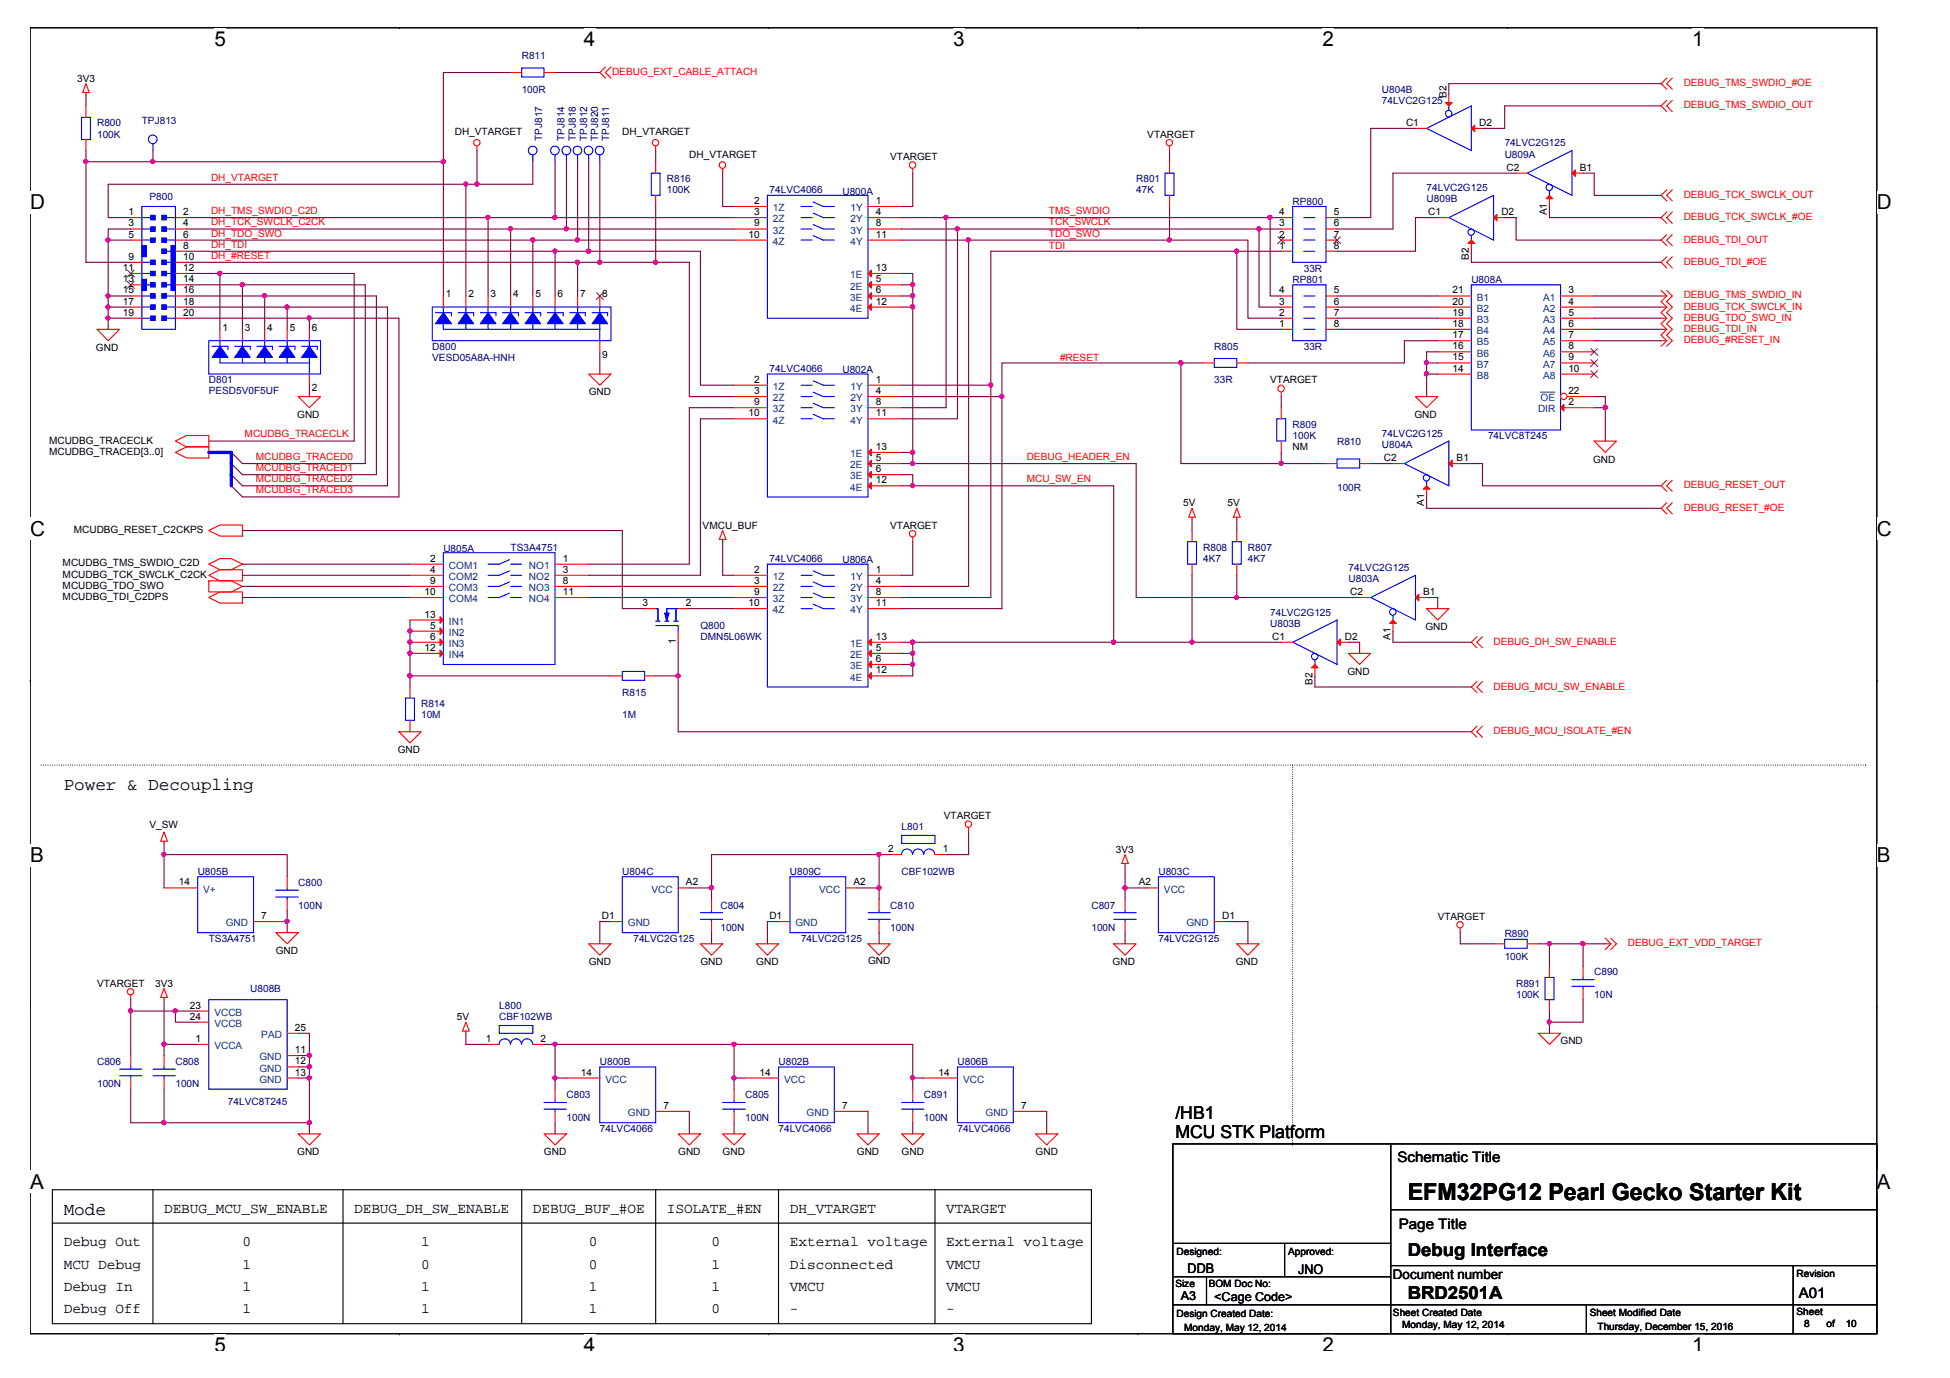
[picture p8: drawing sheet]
<svg xmlns="http://www.w3.org/2000/svg" width="297mm" height="210mm" viewBox="0 0 297 210" stroke-linecap="round" stroke-linejoin="round" font-family="sans-serif">
<defs><g id="words">
<text font-size="3.6" x="214.4" y="182.8">EFM32PG12 Pearl Gecko Starter Kit</text>
<g font-size="3.1">
<text x="32.7" y="7">5</text>
<text x="89" y="7">4</text>
<text x="145.2" y="7">3</text>
<text x="201.5" y="7">2</text>
<text x="257.7" y="7">1</text>
<text x="4.6" y="31.9">D</text>
<text x="285.9" y="31.9">D</text>
<text x="4.6" y="81.6">C</text>
<text x="285.9" y="81.6">C</text>
<text x="4.6" y="131.3">B</text>
<text x="285.9" y="131.3">B</text>
<text x="4.6" y="181.1">A</text>
<text x="285.9" y="181.1">A</text>
<text x="32.7" y="206">5</text>
<text x="89" y="206">4</text>
<text x="145.2" y="206">3</text>
<text x="201.5" y="206">2</text>
<text x="257.7" y="206">1</text>
</g>
<g font-size="2.7">
<text x="9.7" y="120.4">Power &amp; Decoupling</text>
<text x="179" y="173.3">MCU STK Platform</text>
<text x="179" y="170.4">/HB1</text>
<text x="9.7" y="185.1">Mode</text>
<text x="214.4" y="191.3">Debug Interface</text>
<text x="214.4" y="197.9">BRD2501A</text>
</g>
<g font-size="2.2">
<text x="212.9" y="177">Schematic Title</text>
<text x="25" y="184.7">DEBUG_MCU_SW_ENABLE</text>
<text x="53.9" y="184.7">DEBUG_DH_SW_ENABLE</text>
<text x="81.2" y="184.7">DEBUG_BUF_#OE</text>
<text x="101.6" y="184.7">ISOLATE_#EN</text>
<text x="120.3" y="184.7">DH_VTARGET</text>
<text x="144.1" y="184.7">VTARGET</text>
<text x="9.7" y="189.9">Debug Out</text>
<text x="36.9" y="189.9">0</text>
<text x="64.1" y="189.9">1</text>
<text x="89.7" y="189.9">0</text>
<text x="108.4" y="189.9">0</text>
<text x="120.3" y="189.9">External voltage</text>
<text x="144.1" y="189.9">External voltage</text>
<text x="213.1" y="187.2">Page Title</text>
<text x="9.7" y="193.3">MCU Debug</text>
<text x="9.7" y="196.6">Debug In</text>
<text x="36.9" y="193.3">1</text>
<text x="36.9" y="196.6">1</text>
<text x="64.1" y="193.3">0</text>
<text x="64.1" y="196.6">1</text>
<text x="89.7" y="193.3">0</text>
<text x="89.7" y="196.6">1</text>
<text x="108.4" y="193.3">1</text>
<text x="108.4" y="196.6">1</text>
<text x="120.3" y="193.3">Disconnected</text>
<text x="120.3" y="196.6">VMCU</text>
<text x="144.1" y="193.3">VMCU</text>
<text x="144.1" y="196.6">VMCU</text>
<text x="274" y="197.7">A01</text>
<text x="9.7" y="200.1">Debug Off</text>
<text x="36.9" y="200.1">1</text>
<text x="64.1" y="200.1">1</text>
<text x="89.7" y="200.1">1</text>
<text x="108.4" y="200.1">0</text>
<text x="120.3" y="200.1">-</text>
<text x="144.1" y="200.1">-</text>
</g>
<g font-size="2">
<text x="180.9" y="193.8">DDB</text>
<text x="197.8" y="194">JNO</text>
<text x="212.2" y="194.9">Document number</text>
</g>
<g font-size="1.9">
<text x="179.9" y="198.1">A3</text>
<text x="185" y="198.2">&lt;Cage Code&gt;</text>
</g>
<g font-size="1.5" fill="#000080">
<text x="79.5" y="9">R811</text>
<text x="79.5" y="14.1">100R</text>
<text x="210.5" y="14.1">U804B</text>
<text x="210.5" y="15.8">74LVC2G125</text>
<text x="14.8" y="19.3">R800</text>
<text x="14.8" y="21">100K</text>
<text x="21.6" y="18.9">TPJ813</text>
<text x="82.6" y="21.4" transform="rotate(-90 82.6 21.4)">TPJ817</text>
<text x="86" y="21.4" transform="rotate(-90 86 21.4)">TPJ814</text>
<text x="87.7" y="21.4" transform="rotate(-90 87.7 21.4)">TPJ818</text>
<text x="89.4" y="21.4" transform="rotate(-90 89.4 21.4)">TPJ812</text>
<text x="91.1" y="21.4" transform="rotate(-90 91.1 21.4)">TPJ820</text>
<text x="92.8" y="21.4" transform="rotate(-90 92.8 21.4)">TPJ811</text>
<text x="229.2" y="22.3">74LVC2G125</text>
<text x="101.6" y="27.8">R816</text>
<text x="101.6" y="29.5">100K</text>
<text x="117.2" y="29.5">74LVC4066</text>
<text x="128.3" y="29.6">U800A</text>
<text x="173.1" y="27.8">R801</text>
<text x="173.1" y="29.5">47K</text>
<text x="217.3" y="29.1">74LVC2G125</text>
<text x="229.2" y="24">U809A</text>
<text x="22.8" y="30.5">P800</text>
<text x="196.9" y="31.2">RP800</text>
<text x="217.3" y="30.8">U809B</text>
<text x="198.6" y="41.4">33R</text>
<text x="196.9" y="43.1">RP801</text>
<text x="224.1" y="43.1">U808A</text>
<text x="65.8" y="53.3">D800</text>
<text x="185" y="53.3">R805</text>
<text x="198.6" y="53.3">33R</text>
<text x="31.8" y="58.4">D801</text>
<text x="65.8" y="55">VESD05A8A-HNH</text>
<text x="117.2" y="56.7">74LVC4066</text>
<text x="128.3" y="56.9">U802A</text>
<text x="185" y="58.4">33R</text>
<text x="31.8" y="60.1">PESD5V0F5UF</text>
<text x="196.9" y="65.2">R809</text>
<text x="196.9" y="66.9">100K</text>
<text x="203.7" y="67.7">R810</text>
<text x="210.5" y="68.2">U804A</text>
<text x="210.5" y="66.5">74LVC2G125</text>
<text x="226.7" y="66.9">74LVC8T245</text>
<text x="203.7" y="74.7">100R</text>
<text x="77.8" y="83.9">TS3A4751</text>
<text x="183.3" y="83.9">R808</text>
<text x="190.1" y="83.9">R807</text>
<text x="67.5" y="84.1">U805A</text>
<text x="117.2" y="85.6">74LVC4066</text>
<text x="128.3" y="85.8">U806A</text>
<text x="183.3" y="85.6">4K7</text>
<text x="190.1" y="85.6">4K7</text>
<text x="205.4" y="88.7">U803A</text>
<text x="205.4" y="87">74LVC2G125</text>
<text x="106.7" y="95.8">Q800</text>
<text x="193.5" y="95.5">U803B</text>
<text x="193.5" y="93.8">74LVC2G125</text>
<text x="106.7" y="97.5">DMN5L06WK</text>
<text x="64.1" y="107.7">R814</text>
<text x="94.8" y="106">R815</text>
<text x="64.1" y="109.4">10M</text>
<text x="94.8" y="109.4">1M</text>
<text x="137.3" y="126.4">L801</text>
<text x="30.1" y="133.3">U805B</text>
<text x="45.4" y="135">C800</text>
<text x="94.8" y="133.3">U804C</text>
<text x="120.3" y="133.3">U809C</text>
<text x="137.3" y="133.3">CBF102WB</text>
<text x="176.5" y="133.3">U803C</text>
<text x="31.8" y="143.5">TS3A4751</text>
<text x="45.4" y="138.4">100N</text>
<text x="96.5" y="143.5">74LVC2G125</text>
<text x="109.7" y="138.4">C804</text>
<text x="109.7" y="141.8">100N</text>
<text x="122" y="143.5">74LVC2G125</text>
<text x="135.6" y="138.4">C810</text>
<text x="135.6" y="141.8">100N</text>
<text x="166.3" y="138.4">C807</text>
<text x="166.3" y="141.8">100N</text>
<text x="176.5" y="143.5">74LVC2G125</text>
<text x="229.2" y="142.8">R890</text>
<text x="229.2" y="146.2">100K</text>
<text x="242.8" y="148.6">C890</text>
<text x="38.1" y="151.1">U808B</text>
<text x="76" y="153.7">L800</text>
<text x="76" y="155.4">CBF102WB</text>
<text x="230.9" y="150.3">R891</text>
<text x="230.9" y="152">100K</text>
<text x="242.8" y="152">10N</text>
<text x="14.8" y="162.2">C806</text>
<text x="14.8" y="165.6">100N</text>
<text x="26.7" y="162.2">C808</text>
<text x="26.7" y="165.6">100N</text>
<text x="86.3" y="167.3">C803</text>
<text x="91.4" y="162.2">U800B</text>
<text x="113.5" y="167.3">C805</text>
<text x="118.6" y="162.2">U802B</text>
<text x="140.7" y="167.3">C891</text>
<text x="145.9" y="162.2">U806B</text>
<text x="34.7" y="168.3">74LVC8T245</text>
<text x="86.3" y="170.7">100N</text>
<text x="91.4" y="172.4">74LVC4066</text>
<text x="113.5" y="170.7">100N</text>
<text x="118.6" y="172.4">74LVC4066</text>
<text x="140.7" y="170.7">100N</text>
<text x="145.9" y="172.4">74LVC4066</text>
</g>
<g font-size="1.5" fill="#f00">
<text x="93.2" y="11.4">DEBUG_EXT_CABLE_ATTACH</text>
<text x="256.5" y="13.1">DEBUG_TMS_SWDIO_#OE</text>
<text x="256.5" y="16.5">DEBUG_TMS_SWDIO_OUT</text>
<text x="32.1" y="27.5">DH_VTARGET</text>
<text x="32.1" y="34.3">DH_TCK_SWCLK_C2CK</text>
<text x="32.1" y="32.6">DH_TMS_SWDIO_C2D</text>
<text x="159.8" y="32.6">TMS_SWDIO</text>
<text x="159.8" y="34.3">TCK_SWCLK</text>
<text x="256.5" y="30.1">DEBUG_TCK_SWCLK_OUT</text>
<text x="256.5" y="33.5">DEBUG_TCK_SWCLK_#OE</text>
<text x="32.1" y="36">DH_TDO_SWO</text>
<text x="32.1" y="39.4">DH_#RESET</text>
<text x="32.1" y="37.7">DH_TDI</text>
<text x="159.8" y="36">TDO_SWO</text>
<text x="159.8" y="37.9">TDI</text>
<text x="256.5" y="37">DEBUG_TDI_OUT</text>
<text x="256.5" y="40.3">DEBUG_TDI_#OE</text>
<text x="256.5" y="45.5">DEBUG_TMS_SWDIO_IN</text>
<text x="256.5" y="47.2">DEBUG_TCK_SWCLK_IN</text>
<text x="256.5" y="50.5">DEBUG_TDI_IN</text>
<text x="256.5" y="48.9">DEBUG_TDO_SWO_IN</text>
<text x="256.5" y="52.2">DEBUG_#RESET_IN</text>
<text x="161.5" y="54.9">#RESET</text>
<text x="37.3" y="66.6">MCUDBG_TRACECLK</text>
<text x="39" y="71.8">MCUDBG_TRACED1</text>
<text x="39" y="70.1">MCUDBG_TRACED0</text>
<text x="156.4" y="70.1">DEBUG_HEADER_EN</text>
<text x="39" y="75.1">MCUDBG_TRACED3</text>
<text x="39" y="73.4">MCUDBG_TRACED2</text>
<text x="156.4" y="73.4">MCU_SW_EN</text>
<text x="256.5" y="77.8">DEBUG_RESET_#OE</text>
<text x="256.5" y="74.4">DEBUG_RESET_OUT</text>
<text x="227.5" y="98.2">DEBUG_DH_SW_ENABLE</text>
<text x="227.5" y="105">DEBUG_MCU_SW_ENABLE</text>
<text x="227.5" y="111.8">DEBUG_MCU_ISOLATE_#EN</text>
<text x="248" y="144.1">DEBUG_EXT_VDD_TARGET</text>
</g>
<g font-size="1.5">
<text x="11.7" y="12.4">3V3</text>
<text x="220.3" y="14.9" transform="rotate(-90 220.3 14.9)">B2</text>
<text x="69.3" y="20.6">DH_VTARGET</text>
<text x="94.8" y="20.6">DH_VTARGET</text>
<text x="174.8" y="21">VTARGET</text>
<text x="214.2" y="19.2">C1</text>
<text x="225.3" y="19.2">D2</text>
<text x="105" y="24">DH_VTARGET</text>
<text x="135.6" y="24.3">VTARGET</text>
<text x="229.5" y="26">C2</text>
<text x="240.6" y="26">B1</text>
<text x="19.6" y="32.8">1</text>
<text x="19.6" y="34.5">3</text>
<text x="27.9" y="32.8">2</text>
<text x="27.9" y="34.5">4</text>
<text x="114.9" y="31.1">2</text>
<text x="114.9" y="32.8">3</text>
<text x="114.9" y="34.5">9</text>
<text x="133.4" y="31.1">1</text>
<text x="133.4" y="32.8">4</text>
<text x="133.4" y="34.5">8</text>
<text x="194.9" y="34.5">3</text>
<text x="194.9" y="32.8">4</text>
<text x="203.2" y="32.8">5</text>
<text x="203.2" y="34.5">6</text>
<text x="217.6" y="32.8">C1</text>
<text x="228.7" y="32.8">D2</text>
<text x="235.6" y="32.8" transform="rotate(-90 235.6 32.8)">A1</text>
<text x="18.7" y="41.3">11</text>
<text x="19.6" y="36.2">5</text>
<text x="19.6" y="39.6">9</text>
<text x="27.9" y="36.2">6</text>
<text x="27.9" y="37.9">8</text>
<text x="27.9" y="39.6">10</text>
<text x="27.9" y="41.3">12</text>
<text x="114" y="36.2">10</text>
<text x="133.4" y="41.3">13</text>
<text x="133.4" y="36.2">11</text>
<text x="194.9" y="37.9">1</text>
<text x="194.9" y="36.2">2</text>
<text x="203.2" y="36.2">7</text>
<text x="203.2" y="37.9">8</text>
<text x="223.7" y="39.6" transform="rotate(-90 223.7 39.6)">B2</text>
<text x="18.7" y="43">13</text>
<text x="18.7" y="44.7">15</text>
<text x="18.7" y="46.4">17</text>
<text x="27.9" y="43">14</text>
<text x="27.9" y="44.7">16</text>
<text x="27.9" y="46.4">18</text>
<text x="67.9" y="45.3">1</text>
<text x="71.3" y="45.3">2</text>
<text x="74.7" y="45.3">3</text>
<text x="78.2" y="45.3">4</text>
<text x="81.5" y="45.3">5</text>
<text x="84.9" y="45.3">6</text>
<text x="88.4" y="45.3">7</text>
<text x="91.8" y="45.3">8</text>
<text x="133.4" y="43">5</text>
<text x="133.4" y="44.7">6</text>
<text x="133.4" y="46.4">12</text>
<text x="194.9" y="46.4">3</text>
<text x="194.9" y="44.7">4</text>
<text x="203.2" y="44.7">5</text>
<text x="203.2" y="46.4">6</text>
<text x="221.2" y="44.7">21</text>
<text x="221.2" y="46.4">20</text>
<text x="238.9" y="44.7">3</text>
<text x="238.9" y="46.4">4</text>
<text x="14.6" y="53.5">GND</text>
<text x="18.7" y="48.1">19</text>
<text x="27.9" y="48.1">20</text>
<text x="33.9" y="50.4">1</text>
<text x="37.3" y="50.4">3</text>
<text x="40.7" y="50.4">4</text>
<text x="44.1" y="50.4">5</text>
<text x="47.5" y="50.4">6</text>
<text x="194.9" y="49.8">1</text>
<text x="194.9" y="48.1">2</text>
<text x="203.2" y="48.1">7</text>
<text x="203.2" y="49.8">8</text>
<text x="221.2" y="48.1">19</text>
<text x="221.2" y="49.8">18</text>
<text x="221.2" y="51.5">17</text>
<text x="221.2" y="53.2">16</text>
<text x="238.9" y="48.1">5</text>
<text x="238.9" y="49.8">6</text>
<text x="238.9" y="51.5">7</text>
<text x="238.9" y="53.2">8</text>
<text x="47.5" y="59.6">2</text>
<text x="91.8" y="54.5">9</text>
<text x="114.9" y="58.3">2</text>
<text x="133.4" y="58.3">1</text>
<text x="193.5" y="58.4">VTARGET</text>
<text x="221.2" y="54.9">15</text>
<text x="221.2" y="56.6">14</text>
<text x="238.9" y="54.9">9</text>
<text x="238.9" y="56.6">10</text>
<text x="45.3" y="63.7">GND</text>
<text x="89.7" y="60.2">GND</text>
<text x="114" y="63.4">10</text>
<text x="114.9" y="60">3</text>
<text x="114.9" y="61.7">9</text>
<text x="133.4" y="60">4</text>
<text x="133.4" y="61.7">8</text>
<text x="133.4" y="63.4">11</text>
<text x="215.4" y="63.7">GND</text>
<text x="238.9" y="61.7">2</text>
<text x="238.9" y="60">22</text>
<text x="7.5" y="67.6">MCUDBG_TRACECLK</text>
<text x="7.5" y="69.3">MCUDBG_TRACED[3..0]</text>
<text x="133.4" y="68.5">13</text>
<text x="133.4" y="70.2">5</text>
<text x="133.4" y="71.9">6</text>
<text x="196.9" y="68.6">NM</text>
<text x="210.8" y="70.2">C2</text>
<text x="221.9" y="70.2">B1</text>
<text x="242.7" y="70.5">GND</text>
<text x="133.4" y="73.6">12</text>
<text x="180.2" y="77.1">5V</text>
<text x="187" y="77.1">5V</text>
<text x="216.9" y="77" transform="rotate(-90 216.9 77)">A1</text>
<text x="11.2" y="81.2">MCUDBG_RESET_C2CKPS</text>
<text x="107" y="80.5">VMCU_BUF</text>
<text x="135.6" y="80.5">VTARGET</text>
<text x="9.5" y="86.3">MCUDBG_TMS_SWDIO_C2D</text>
<text x="9.5" y="88">MCUDBG_TCK_SWCLK_C2CK</text>
<text x="9.5" y="89.7">MCUDBG_TDO_SWO</text>
<text x="65.5" y="85.6">2</text>
<text x="65.5" y="87.2">4</text>
<text x="65.5" y="88.9">9</text>
<text x="85.7" y="87.2">3</text>
<text x="85.7" y="88.9">8</text>
<text x="85.7" y="85.6">1</text>
<text x="114.9" y="87.2">2</text>
<text x="114.9" y="88.9">3</text>
<text x="133.4" y="87.2">1</text>
<text x="133.4" y="88.9">4</text>
<text x="9.5" y="91.4">MCUDBG_TDI_C2DPS</text>
<text x="64.7" y="90.6">10</text>
<text x="64.7" y="94.1">13</text>
<text x="65.5" y="95.8">5</text>
<text x="85.7" y="90.6">11</text>
<text x="97.8" y="92.3">3</text>
<text x="104.5" y="92.3">2</text>
<text x="114" y="92.3">10</text>
<text x="114.9" y="90.6">9</text>
<text x="133.4" y="90.6">8</text>
<text x="133.4" y="92.3">11</text>
<text x="205.7" y="90.6">C2</text>
<text x="216.8" y="90.6">B1</text>
<text x="64.7" y="99.1">12</text>
<text x="65.5" y="97.5">6</text>
<text x="102.9" y="98.2" transform="rotate(-90 102.9 98.2)">1</text>
<text x="133.4" y="97.5">13</text>
<text x="133.4" y="99.1">5</text>
<text x="133.4" y="100.8">6</text>
<text x="193.8" y="97.5">C1</text>
<text x="204.9" y="97.5">D2</text>
<text x="211.8" y="97.5" transform="rotate(-90 211.8 97.5)">A1</text>
<text x="217.1" y="96">GND</text>
<text x="133.4" y="102.6">12</text>
<text x="199.9" y="104.3" transform="rotate(-90 199.9 104.3)">B2</text>
<text x="205.2" y="102.8">GND</text>
<text x="60.6" y="114.7">GND</text>
<text x="143.8" y="124.8">VTARGET</text>
<text x="22.8" y="126.1">V_SW</text>
<text x="135.3" y="129.8">2</text>
<text x="143.6" y="129.8">1</text>
<text x="170" y="129.9">3V3</text>
<text x="27.2" y="134.9">14</text>
<text x="104.5" y="134.9">A2</text>
<text x="130" y="134.9">A2</text>
<text x="173.5" y="134.9">A2</text>
<text x="39.8" y="140">7</text>
<text x="91.7" y="140">D1</text>
<text x="117.2" y="140">D1</text>
<text x="186.2" y="140">D1</text>
<text x="219" y="140.1">VTARGET</text>
<text x="42" y="145.3">GND</text>
<text x="89.7" y="147.1">GND</text>
<text x="106.7" y="147.1">GND</text>
<text x="115.2" y="147.1">GND</text>
<text x="132.2" y="146.9">GND</text>
<text x="169.5" y="147.1">GND</text>
<text x="188.2" y="147.1">GND</text>
<text x="14.8" y="150.3">VTARGET</text>
<text x="23.6" y="150.3">3V3</text>
<text x="28.9" y="155.3">24</text>
<text x="28.9" y="153.6">23</text>
<text x="69.6" y="155.4">5V</text>
<text x="29.8" y="158.7">1</text>
<text x="44.9" y="160.4">11</text>
<text x="44.9" y="157">25</text>
<text x="74" y="158.7">1</text>
<text x="82.4" y="158.7">2</text>
<text x="237.7" y="159">GND</text>
<text x="44.9" y="162.1">12</text>
<text x="44.9" y="163.8">13</text>
<text x="88.5" y="163.8">14</text>
<text x="115.7" y="163.8">14</text>
<text x="143" y="163.8">14</text>
<text x="101.1" y="168.9">7</text>
<text x="128.3" y="168.9">7</text>
<text x="155.5" y="168.9">7</text>
<text x="45.3" y="176">GND</text>
<text x="82.9" y="176">GND</text>
<text x="103.3" y="176">GND</text>
<text x="110.1" y="176">GND</text>
<text x="130.5" y="176">GND</text>
<text x="137.3" y="176">GND</text>
<text x="157.7" y="176">GND</text>
<text x="179.2" y="191.1">Designed:</text>
<text x="196.2" y="191.1">Approved:</text>
<text x="179" y="196">Size</text>
<text x="184.1" y="196">BOM Doc No:</text>
<text x="273.7" y="194.5">Revision</text>
<text x="179.2" y="200.7">Design Created Date:</text>
<text x="180.4" y="202.7">Monday, May 12, 2014</text>
<text x="212.2" y="200.5">Sheet Created Date</text>
<text x="213.6" y="202.4">Monday, May 12, 2014</text>
<text x="242.2" y="200.5">Sheet Modified Date</text>
<text x="243.3" y="202.5">Thursday, December 15, 2016</text>
<text x="273.7" y="200.3">Sheet</text>
<text x="274.8" y="202.2">8</text>
<text x="278.2" y="202.2">of</text>
<text x="281.1" y="202.2">10</text>
</g>
<g font-size="1.5" fill="#004080">
<text x="117.7" y="32.2">1Z</text>
<text x="117.7" y="33.9">2Z</text>
<text x="117.7" y="35.6">3Z</text>
<text x="129.6" y="32.2">1Y</text>
<text x="129.6" y="33.9">2Y</text>
<text x="129.6" y="35.6">3Y</text>
<text x="117.7" y="37.3">4Z</text>
<text x="129.6" y="37.3">4Y</text>
<text x="129.5" y="42.4">1E</text>
<text x="129.5" y="44.1">2E</text>
<text x="129.5" y="45.8">3E</text>
<text x="129.5" y="47.5">4E</text>
<text x="225" y="45.8">B1</text>
<text x="225" y="47.5">B2</text>
<text x="235" y="45.8">A1</text>
<text x="235" y="47.5">A2</text>
<text x="225" y="49.2">B3</text>
<text x="225" y="50.9">B4</text>
<text x="225" y="52.6">B5</text>
<text x="235" y="49.2">A3</text>
<text x="235" y="50.9">A4</text>
<text x="235" y="52.6">A5</text>
<text x="117.7" y="59.4">1Z</text>
<text x="129.6" y="59.4">1Y</text>
<text x="225" y="54.3">B6</text>
<text x="225" y="56">B7</text>
<text x="225" y="57.7">B8</text>
<text x="235" y="54.3">A6</text>
<text x="235" y="56">A7</text>
<text x="235" y="57.7">A8</text>
<text x="117.7" y="61.1">2Z</text>
<text x="117.7" y="62.8">3Z</text>
<text x="117.7" y="64.5">4Z</text>
<text x="129.6" y="61.1">2Y</text>
<text x="129.6" y="62.8">3Y</text>
<text x="129.6" y="64.5">4Y</text>
<text x="234.3" y="62.8">DIR</text>
<text x="234.7" y="61.1">OE</text>
<text x="129.5" y="69.6">1E</text>
<text x="129.5" y="71.3">2E</text>
<text x="129.5" y="73">3E</text>
<text x="129.5" y="74.7">4E</text>
<text x="68.4" y="86.7">COM1</text>
<text x="68.4" y="88.3">COM2</text>
<text x="80.6" y="88.3">NO2</text>
<text x="80.6" y="86.7">NO1</text>
<text x="117.7" y="88.3">1Z</text>
<text x="129.6" y="88.3">1Y</text>
<text x="68.4" y="90">COM3</text>
<text x="68.4" y="91.7">COM4</text>
<text x="68.4" y="95.2">IN1</text>
<text x="80.6" y="90">NO3</text>
<text x="80.6" y="91.7">NO4</text>
<text x="117.7" y="90">2Z</text>
<text x="117.7" y="91.7">3Z</text>
<text x="117.7" y="93.4">4Z</text>
<text x="129.6" y="90">2Y</text>
<text x="129.6" y="91.7">3Y</text>
<text x="129.6" y="93.4">4Y</text>
<text x="68.4" y="96.9">IN2</text>
<text x="68.4" y="98.6">IN3</text>
<text x="68.4" y="100.2">IN4</text>
<text x="129.5" y="98.6">1E</text>
<text x="129.5" y="100.2">2E</text>
<text x="129.5" y="101.9">3E</text>
<text x="129.5" y="103.7">4E</text>
<text x="31" y="136">V+</text>
<text x="99.2" y="136">VCC</text>
<text x="124.8" y="136">VCC</text>
<text x="177.3" y="136">VCC</text>
<text x="34.4" y="141.1">GND</text>
<text x="95.6" y="141.1">GND</text>
<text x="121.2" y="141.1">GND</text>
<text x="180.7" y="141.1">GND</text>
<text x="32.7" y="154.7">VCCB</text>
<text x="32.7" y="159.8">VCCA</text>
<text x="32.7" y="156.4">VCCB</text>
<text x="39.5" y="161.5">GND</text>
<text x="39.8" y="158.1">PAD</text>
<text x="39.5" y="163.2">GND</text>
<text x="39.5" y="164.9">GND</text>
<text x="92.2" y="164.9">VCC</text>
<text x="119.4" y="164.9">VCC</text>
<text x="146.7" y="164.9">VCC</text>
<text x="95.6" y="170">GND</text>
<text x="122.9" y="170">GND</text>
<text x="150.1" y="170">GND</text>
</g>
</g></defs>
<path d="M4.6 4.2h281.3v199h-281.3z" fill="none" stroke="#000" stroke-width=".17"/>
<g fill="#fff">
<path d="M32.7 4.2h1.7v3.5h-1.7z"/>
<path d="M32.7 203.2h1.7v2.5h-1.7z"/>
</g>
<path d="M60.8 4.2h.1M60.8 203.2h.1" fill="none" stroke="#000" stroke-width=".17"/>
<g fill="#fff">
<path d="M89 4.2h1.7v3.5h-1.7z"/>
<path d="M89 203.2h1.7v2.5h-1.7z"/>
</g>
<path d="M117.1 4.2h.1M117.1 203.2h.1" fill="none" stroke="#000" stroke-width=".17"/>
<g fill="#fff">
<path d="M145.2 4.2h1.8v3.5h-1.8z"/>
<path d="M145.2 203.2h1.8v2.5h-1.8z"/>
</g>
<path d="M173.4 4.2h.1M173.4 203.2h.1" fill="none" stroke="#000" stroke-width=".17"/>
<g fill="#fff">
<path d="M201.5 4.2h1.7v3.5h-1.7z"/>
<path d="M201.5 203.2h1.7v2.5h-1.7z"/>
</g>
<path d="M229.6 4.2h.1M229.6 203.2h.1" fill="none" stroke="#000" stroke-width=".17"/>
<g fill="#fff">
<path d="M257.7 4.2h1.8v3.5h-1.8z"/>
<path d="M257.7 203.2h1.8v2.5h-1.8z"/>
<path d="M4.6 29.1h2.2v3.5h-2.2z"/>
<path d="M285.9 29.1h2.2v3.5h-2.2z"/>
<path d="M4.6 78.8h2.2v3.5h-2.2z"/>
<path d="M285.9 78.8h2.2v3.5h-2.2z"/>
</g>
<path d="M4.6 53.9h.1M285.9 53.9h.1" fill="none" stroke="#000" stroke-width=".17"/>
<g fill="#fff">
<path d="M4.6 128.5h2.1v3.5h-2.1z"/>
<path d="M285.9 128.5h2.1v3.5h-2.1z"/>
</g>
<path d="M4.6 103.7h.1M285.9 103.7h.1" fill="none" stroke="#000" stroke-width=".17"/>
<path d="M4.6 103.7h.1M285.9 103.7h.1" fill="none" stroke="#000" stroke-width=".15"/>
<g fill="#fff">
<path d="M4.6 178.3h2.1v3.4h-2.1z"/>
<path d="M285.9 178.3h2.1v3.4h-2.1z"/>
</g>
<g fill="none" stroke="#000" stroke-width=".17">
<path d="M4.6 153.4h.1M285.9 153.4h.1M178.7 174.2h107.2v29h-107.2zM211.9 174.2v29M8 186.3h158.3M8 181.2h158.3v20.4h-158.3zM23.3 181.2v20.4M52.3 181.2v20.4M79.5 181.2v20.4M99.9 181.2v20.4M118.6 181.2v20.4M142.4 181.2v20.4"/>
<path d="M178.7 194.5h33.2M178.7 189.4h33.2M178.7 198.8h107.2M183.8 194.5v4.3M195.7 189.4v5.1M211.9 184.3h74M211.9 192.8h74M241.7 198.8v4.4M273.1 192.8v10.4"/>
</g>
<path d="M6.3 116.5h277.9M196.9 116.5v57.9M284.2 116.5h.1M196.9 174.4h.1" fill="none" stroke="#000" stroke-width=".17" stroke-dasharray="0 .3"/>
<g fill="none" stroke="#f00" stroke-width=".17">
<path d="M13.1 12.7l.5 1.4h-1zM13.1 14.1v.3M92.2 10.2l-.8 .8 .8 .9M93.1 10.2l-.9 .8 .9 .9M253.9 11.9l-.9 .8 .9 .9M253.9 15.3l-.9 .8 .9 .9M254.7 11.9l-.8 .8 .8 .9M254.7 15.3l-.8 .8 .8 .9M72.7 22.3v.6M99.9 22.3v.6M110.1 25.7v.7M139 25.7v.7"/>
<path d="M178.2 22.3v.6M253.9 35.7l-.9 .9 .9 .8M253.9 28.9l-.9 .9 .9 .8M253.9 39.1l-.9 .9 .9 .8M253.9 32.3l-.9 .8 .9 .9M254.7 35.7l-.8 .9 .8 .8M254.7 28.9l-.8 .9 .8 .8M254.7 39.1l-.8 .9 .8 .8M254.7 32.3l-.8 .8 .8 .9M14.8 50.2h3.4l-1.7 1.7zM89.7 57h3.4l-1.7 1.7zM195.2 59.7v.7"/>
<path d="M253 50.2h.9M253 45.1h.9M253 46.8h.9M253 48.5h.9M253 51.9h.9M253 44.2l.9 .9M253.9 44.2l.8 .9-.8 .8 .8 .9-.8 .8 .8 .9-.8 .8 .8 .9-.8 .9 .8 .8-.8 .8M253.9 48.5l-.9 .8 .9 .9M253.9 50.2l-.9 .9 .9 .8M253.9 45.1l-.9 .8 .9 .9M253.9 46.8l-.9 .8 .9 .9M253.9 51.9l-.9 .8"/>
<path d="M26.7 67.2l1.7-.9h3.4v1.8h-3.4zM26.7 68.9l1.7-.8h3.4v1.7h-3.4zM45.4 60.4h3.4l-1.7 1.7zM181.6 77.4l.5 1.4h-1zM181.6 78.8v.3M188.4 77.4l.5 1.4h-1zM188.4 78.8v.3M215.6 60.4h3.4l-1.7 1.7zM242.8 67.2h3.4l-1.7 1.7zM253.9 76.6l-.9 .8 .9 .9M253.9 73.2l-.9 .8 .9 .8M254.7 76.6l-.8 .8 .8 .9"/>
<path d="M254.7 73.2l-.8 .8 .8 .8M31.8 88.5h3.4l1.7 .8-1.7 .9h-3.4zM31.8 80.8l1.7-.8h3.4v1.7h-3.4zM31.8 85.9l1.7-.8h1.7l1.7 .8-1.7 .9h-1.7zM31.8 87.6l1.7-.8h3.4v1.7h-3.4zM31.8 91l1.7-.8h3.4v1.7h-3.4zM110.1 82.2v.3M110.1 80.8l.5 1.4h-1zM139 81.8v.7M205.4 99.5h3.4l-1.7 1.7zM217.3 92.7h3.4l-1.7 1.7zM225 97l-.9 .8 .9 .9"/>
<path d="M225.8 97l-.8 .8 .8 .9M60.8 111.5h3.3l-1.6 1.7zM62.5 109.7v1.8M62.5 104.6v1.7M93.1 103h1.7M98.2 103h1.7M225 103.8l-.9 .8 .9 .9M225 110.6l-.9 .9 .9 .8M225.8 103.8l-.8 .8 .8 .9M225.8 110.6l-.8 .9 .8 .8M25 128.1v.4M25 126.7l.5 1.4h-1z"/>
<path d="M43.7 133.6v1.7M43.7 137v1.7M147.5 126.1v.6M171.4 131.5v.4M171.4 137v1.7M171.4 130.2l.5 1.3h-1zM19.9 151.6v.7M25 151.9v.4M25 150.6l.5 1.3h-1zM42 142.1h3.4l-1.7 1.7zM71 157.1v.3M71 155.7l.5 1.4h-1z"/>
<path d="M89.7 143.8h3.4l-1.7 1.7zM106.7 143.8h3.4l-1.7 1.7zM115.2 143.8h3.4l-1.7 1.7zM132.2 143.8h3.4l-1.7 1.7zM169.6 143.8h3.5l-1.7 1.7zM171.4 140.4v1.7M188.4 143.8h3.4l-1.7 1.7zM222.4 141.4v.7M234.3 157.4h3.4l-1.7 1.7zM241.1 147.2v1.7M241.1 150.6v1.7M244.5 142.9l.9 .9"/>
<path d="M244.5 143.8h.9M245.4 143.8l-.9 .9M245.4 142.9l.8 .9-.8 .9M45.4 172.7h3.4l-1.7 1.7zM82.9 172.7h3.4l-1.7 1.7zM103.3 172.7h3.4l-1.7 1.7zM110.1 172.7h3.4l-1.7 1.7zM130.5 172.7h3.4l-1.7 1.7zM137.3 172.7h3.4l-1.7 1.7zM157.7 172.7h3.4l-1.7 1.7z"/>
<circle cx="72.6" cy="21.7" r=".49"/>
<circle cx="99.9" cy="21.7" r=".49"/>
<circle cx="110" cy="25.1" r=".5"/>
<circle cx="139" cy="25.1" r=".5"/>
<circle cx="178.1" cy="21.7" r=".49"/>
<circle cx="195.1" cy="59.2" r=".5"/>
<circle cx="139" cy="81.3" r=".49"/>
<circle cx="147.5" cy="125.5" r=".49"/>
<circle cx="19.9" cy="151.1" r=".49"/>
<circle cx="222.4" cy="140.9" r=".49"/>
</g>
<path d="M35.2 68.9l1.7 1.7M35.2 70.6l1.7 1.7M35.2 72.3l1.7 1.7M35.2 74l1.7 1.7" fill="none" stroke="#800040" stroke-width=".17"/>
<g fill="none" stroke="#00f" stroke-width=".17">
<path d="M61.8 106.3h1.3v3.4h-1.3zM94.8 102.3h3.4v1.3h-3.4zM42 135.6h3.4M42 136.7h3.4M43.7 136.7v.3M43.7 135.3v.3M169.6 139h3.5M171.4 138.7v.3M169.6 140h3.5M171.4 140v.4M239.5 149.2h3.3M239.5 150.2h3.3"/>
<path d="M241.1 150.2v.4M241.1 148.9v.3"/>
</g>
<path d="M23 32.8h.6v.7h-.6z" fill-rule="evenodd" fill="#00f"/>
<path d="M21.6 33.1h1.4M23 32.8h.6v.7h-.6z" fill="none" stroke="#00f" stroke-width=".17"/>
<path d="M23 34.5h.6v.7h-.6z" fill-rule="evenodd" fill="#00f"/>
<path d="M21.6 34.9h1.4M23 34.5h.6v.7h-.6z" fill="none" stroke="#00f" stroke-width=".17"/>
<path d="M23 36.2h.6v.7h-.6z" fill-rule="evenodd" fill="#00f"/>
<path d="M21.6 36.6h1.4M23 36.2h.6v.7h-.6z" fill="none" stroke="#00f" stroke-width=".17"/>
<path d="M23 39.6h.6v.7h-.6z" fill-rule="evenodd" fill="#00f"/>
<path d="M21.6 40h1.4M23 39.6h.6v.7h-.6z" fill="none" stroke="#00f" stroke-width=".17"/>
<path d="M23 41.3h.6v.7h-.6z" fill-rule="evenodd" fill="#00f"/>
<path d="M21.6 41.7h1.4M23 41.3h.6v.7h-.6z" fill="none" stroke="#00f" stroke-width=".17"/>
<path d="M23 43.1h.6v.6h-.6z" fill-rule="evenodd" fill="#00f"/>
<path d="M21.6 43.4h1.4M23 43.1h.6v.6h-.6z" fill="none" stroke="#00f" stroke-width=".17"/>
<path d="M23 44.7h.6v.7h-.6z" fill-rule="evenodd" fill="#00f"/>
<path d="M21.6 45.1h1.4M23 44.7h.6v.7h-.6z" fill="none" stroke="#00f" stroke-width=".17"/>
<path d="M23 46.4h.6v.7h-.6z" fill-rule="evenodd" fill="#00f"/>
<path d="M21.6 46.8h1.4M23 46.4h.6v.7h-.6z" fill="none" stroke="#00f" stroke-width=".17"/>
<path d="M23 48.1h.6v.7h-.6z" fill-rule="evenodd" fill="#00f"/>
<path d="M21.6 48.5h1.4M23 48.1h.6v.7h-.6z" fill="none" stroke="#00f" stroke-width=".17"/>
<path d="M24.7 32.8h.6v.7h-.6z" fill-rule="evenodd" fill="#00f"/>
<path d="M24.7 32.8h.6v.7h-.6zM25.3 33.1h1.4" fill="none" stroke="#00f" stroke-width=".17"/>
<path d="M24.7 34.5h.6v.7h-.6z" fill-rule="evenodd" fill="#00f"/>
<path d="M24.7 34.5h.6v.7h-.6zM25.3 34.9h1.4" fill="none" stroke="#00f" stroke-width=".17"/>
<path d="M24.7 36.2h.6v.7h-.6z" fill-rule="evenodd" fill="#00f"/>
<path d="M24.7 36.2h.6v.7h-.6zM25.3 36.6h1.4" fill="none" stroke="#00f" stroke-width=".17"/>
<path d="M24.7 37.9h.6v.7h-.6z" fill-rule="evenodd" fill="#00f"/>
<path d="M24.7 37.9h.6v.7h-.6zM25.3 38.3h1.4" fill="none" stroke="#00f" stroke-width=".17"/>
<path d="M24.7 39.6h.6v.7h-.6z" fill-rule="evenodd" fill="#00f"/>
<path d="M24.7 39.6h.6v.7h-.6zM25.3 40h1.4" fill="none" stroke="#00f" stroke-width=".17"/>
<path d="M24.7 41.3h.6v.7h-.6z" fill-rule="evenodd" fill="#00f"/>
<path d="M24.7 41.3h.6v.7h-.6zM25.3 41.7h1.4" fill="none" stroke="#00f" stroke-width=".17"/>
<path d="M24.7 43.1h.6v.6h-.6z" fill-rule="evenodd" fill="#00f"/>
<path d="M24.7 43.1h.6v.6h-.6zM25.3 43.4h1.4" fill="none" stroke="#00f" stroke-width=".17"/>
<path d="M24.7 44.7h.6v.7h-.6z" fill-rule="evenodd" fill="#00f"/>
<path d="M24.7 44.7h.6v.7h-.6zM25.3 45.1h1.4" fill="none" stroke="#00f" stroke-width=".17"/>
<path d="M24.7 46.4h.6v.7h-.6z" fill-rule="evenodd" fill="#00f"/>
<path d="M24.7 46.4h.6v.7h-.6zM25.3 46.8h1.4" fill="none" stroke="#00f" stroke-width=".17"/>
<path d="M24.7 48.1h.6v.7h-.6z" fill-rule="evenodd" fill="#00f"/>
<path d="M24.7 48.1h.6v.7h-.6zM25.3 48.5h1.4" fill="none" stroke="#00f" stroke-width=".17"/>
<path d="M26 37.4h.7v6.8h-.7z" fill-rule="evenodd" fill="#00f"/>
<path d="M26 37.4h.7v6.8h-.7z" fill="none" stroke="#00f" stroke-width=".17"/>
<path d="M21.6 37.4h.7v1.7h-.7z" fill-rule="evenodd" fill="#00f"/>
<path d="M21.6 37.4h.7v1.7h-.7z" fill="none" stroke="#00f" stroke-width=".17"/>
<path d="M21.6 42.5h.7v1.7h-.7z" fill-rule="evenodd" fill="#00f"/>
<g fill="none" stroke="#00f" stroke-width=".17">
<path d="M79.5 10.4h3.4v1.3h-3.4zM21.6 31.5h5.1v18.7h-5.1zM84.6 23.6v1M91.4 23.6v1M21.6 42.5h.7v1.7h-.7zM116.9 57h15.3v18.7h-15.3zM122 58.7h1.7M123.9 58l1.5 .7h1.7M123.9 59.7l1.5 .7h1.7M122 60.4h1.7M122 62.1h1.7M122 63.8h1.7"/>
<path d="M123.9 61.4l1.5 .7h1.7M123.9 63.1l1.5 .7h1.7M94.8 133.6h8.5v8.5h-8.5zM76 159a.85 .85 0 0 1 .9-.8 .85 .85 0 0 1 .8 .8M76 156.2h5.2v1.2h-5.2zM77.8 159a.83 .83 0 0 1 .8-.8 .83 .83 0 0 1 .8 .8M79.5 159a.83 .83 0 0 1 .8-.8 .83 .83 0 0 1 .8 .8"/>
<circle cx="84.5" cy="22.9" r=".66"/>
<circle cx="91.3" cy="22.9" r=".66"/>
</g>
<g fill="none" stroke="#f00" stroke-width=".17">
<path d="M77.8 11h1.7M82.9 11h1.7M19.9 33.1h1.7M19.9 34.9h1.7M19.9 36.6h1.7M19.9 40h1.7M26.7 33.1h1.7M26.7 34.9h1.7M26.7 36.6h1.7M26.7 38.3h1.7M26.7 40h1.7M84.6 24.6h.1"/>
<path d="M91.4 24.6h.1M19.9 41.7h1.7M19.9 43.4h1.7M19.9 45.1h1.7M19.9 46.8h1.7M19.9 48.5h1.7M26.7 41.7h1.7M26.7 43.4h1.7M26.7 45.1h1.7M26.7 46.8h1.7M26.7 48.5h1.7M111.8 58.7h5.1"/>
<path d="M132.2 58.7h5.1M103.3 135.3h1.7M74.4 159.1h1.6M81.2 159.1h1.7M93.1 140.4h1.7"/>
</g>
<path d="M19.4 41.1l1.1 1.1M19.4 42.9l1.1 1M20.4 41.1l-1 1.1M20.4 42.9l-1 1" fill="none" stroke="#804000" stroke-width=".15"/>
<path d="M132.2 68.9l.5-.5v1z" fill="#f00"/>
<path d="M111.8 60.4h5.1M111.8 62.1h5.1M111.8 63.8h5.1M132.2 68.9l.5-.5v1zM132.2 68.9h5.1M132.2 60.4h5.1M132.2 62.1h5.1M132.2 63.8h5.1" fill="none" stroke="#f00" stroke-width=".17"/>
<path d="M132.2 70.6l.5-.5v1z" fill="#f00"/>
<path d="M132.2 70.6l.5-.5v1zM132.2 70.6h5.1" fill="none" stroke="#f00" stroke-width=".17"/>
<path d="M132.2 72.3l.5-.5v1z" fill="#f00"/>
<path d="M132.2 72.3l.5-.5v1zM132.2 72.3h5.1" fill="none" stroke="#f00" stroke-width=".17"/>
<path d="M132.2 74l.5-.5v1z" fill="#f00"/>
<path d="M132.2 74l.5-.5v1zM132.2 74h5.1M181.6 85.9v1.7M181.6 80.8v1.7" fill="none" stroke="#f00" stroke-width=".17"/>
<path d="M180.9 82.5h1.4v3.4h-1.4z" fill="none" stroke="#00f" stroke-width=".17"/>
<path d="M67.5 47.6l1.3 1.7h-2.4z" fill-rule="evenodd" fill="#00f"/>
<path d="M66.4 47.6h2.4v.5M67.5 47.6l1.3 1.7h-2.4zM67.5 46.8v.8M67.5 49.3v.9M71 46.8v.8M71 49.3v.9" fill="none" stroke="#00f" stroke-width=".17"/>
<path d="M71 47.6l1.2 1.7h-2.4z" fill-rule="evenodd" fill="#00f"/>
<path d="M69.8 47.6h2.4v.5M71 47.6l1.2 1.7h-2.4zM74.4 46.8v.8M74.4 49.3v.9" fill="none" stroke="#00f" stroke-width=".17"/>
<path d="M74.4 47.6l1.1 1.7h-2.3z" fill-rule="evenodd" fill="#00f"/>
<path d="M73.2 47.6h2.3v.5M74.4 47.6l1.1 1.7h-2.3zM77.8 46.8v.8M77.8 49.3v.9" fill="none" stroke="#00f" stroke-width=".17"/>
<path d="M77.8 47.6l1.2 1.7h-2.4z" fill-rule="evenodd" fill="#00f"/>
<path d="M76.6 47.6h2.4v.5M77.8 47.6l1.2 1.7h-2.4zM81.2 46.8v.8M81.2 49.3v.9" fill="none" stroke="#00f" stroke-width=".17"/>
<path d="M81.2 47.6l1.2 1.7h-2.4z" fill-rule="evenodd" fill="#00f"/>
<path d="M80 47.6h2.4v.5M81.2 47.6l1.2 1.7h-2.4zM84.6 46.8v.8M84.6 49.3v.9" fill="none" stroke="#00f" stroke-width=".17"/>
<path d="M84.6 47.6l1.2 1.7h-2.4z" fill-rule="evenodd" fill="#00f"/>
<path d="M83.4 47.6h2.4v.5M84.6 47.6l1.2 1.7h-2.4zM88 46.8v.8M88 49.3v.9" fill="none" stroke="#00f" stroke-width=".17"/>
<path d="M88 47.6l1.2 1.7h-2.4z" fill-rule="evenodd" fill="#00f"/>
<path d="M86.8 47.6h2.4v.5M88 47.6l1.2 1.7h-2.4zM91.4 46.8v.8M91.4 49.3v.9" fill="none" stroke="#00f" stroke-width=".17"/>
<path d="M91.4 47.6l1.2 1.7h-2.4z" fill-rule="evenodd" fill="#00f"/>
<path d="M65.8 46.8h27.3v5.1h-27.3zM67.5 50.2h23.9v1.7M90.2 47.6h2.4v.5M91.4 47.6l1.2 1.7h-2.4zM99.9 92.7h.3v1.9M99.9 95.3h3.4v.8M101.6 92.7h1.7h-1.7v1.1M102.6 94.6h.7M103 92.9v1.5M103 92.7v1.9" fill="none" stroke="#00f" stroke-width=".17"/>
<path d="M67.5 45.1v1.7M71 45.1v1.7M74.4 45.1v1.7M77.8 45.1v1.7M81.2 45.1v1.7M84.6 45.1v1.7M88 45.1v1.7M91.4 45.1v1.7M91.4 51.9v1.7" fill="none" stroke="#f00" stroke-width=".17"/>
<path d="M90.9 44.6l1 1M91.9 44.6l-1.1 1" fill="none" stroke="#804000" stroke-width=".15"/>
<path d="M101.2 93.4h.7l-.3 1.2z" fill="#00f"/>
<g fill="none" stroke="#00f" stroke-width=".17">
<path d="M232.6 26.4l6.9-3.5v6.9zM236 29.1v.7M185 54.6h3.4v1.4h-3.4zM99.9 92.7h.3v1.7M99.9 94.6h.7M101.2 93.4h.7l-.3 1.2zM101.2 94.6h.7M101.6 92.7v.7M187.7 82.5h1.4v3.4h-1.4zM106.7 139h3.4M108.4 138.7v.3M31.8 152.3h11.9v13.6h-11.9z"/>
<path d="M106.7 140h3.4M108.4 140v.4M82.9 167.9h3.4M82.9 169h3.4M84.6 169v.3M84.6 167.6v.3"/>
<circle cx="236" cy="28.5" r=".49"/>
</g>
<g fill="none" stroke="#f00" stroke-width=".17">
<path d="M183.3 55.3h1.7M188.4 55.3h1.7M98.2 92.7h1.7M103.3 96.1v1.7M103.3 92.7h1.7M188.4 85.9v1.7M188.4 80.8v1.7M108.4 137v1.7M30.1 159.1h1.7M30.1 155.7h1.7M30.1 154h1.7M43.7 157.4h1.7"/>
<path d="M108.4 140.4v1.7M43.7 162.5h1.7M43.7 160.8h1.7M43.7 164.2h1.7M84.6 165.9v1.7M84.6 169.3v1.7"/>
</g>
<path d="M239.5 26.4l.5-.5v1z" fill="#f00"/>
<path d="M230.9 26.4h1.7M239.5 26.4l.5-.5v1zM239.5 26.4h1.6" fill="none" stroke="#f00" stroke-width=".17"/>
<path d="M236 29.8l.5 .5h-1z" fill="#f00"/>
<path d="M236 29.8l.5 .5h-1zM236 29.8v1.7" fill="none" stroke="#f00" stroke-width=".17"/>
<g fill="none" stroke="#00f" stroke-width=".17">
<path d="M220.7 33.1l6.8-3.3v6.8zM224.1 35.9v.7"/>
<circle cx="224.1" cy="35.4" r=".49"/>
</g>
<path d="M227.5 33.1l.5-.5v1.1z" fill="#f00"/>
<path d="M227.5 33.1l.5-.5v1.1zM227.5 33.1h1.7" fill="none" stroke="#f00" stroke-width=".17"/>
<path d="M223.6 37.1l.5-.5 .5 .5z" fill="#f00"/>
<path d="M219 33.1h1.7M223.6 37.1l.5-.5 .5 .5zM224.1 36.6v1.7M135.6 130.2h1.7M142.4 130.2h1.7" fill="none" stroke="#f00" stroke-width=".17"/>
<path d="M137.3 130.1a.83 .83 0 0 1 .9-.8 .83 .83 0 0 1 .8 .8M137.3 127.3h5.1v1.2h-5.1zM139 130.1a.83 .83 0 0 1 .9-.8 .83 .83 0 0 1 .8 .8M140.7 130.1a.83 .83 0 0 1 .9-.8 .83 .83 0 0 1 .8 .8" fill="none" stroke="#00f" stroke-width=".17"/>
<path d="M33.5 52.7l1.2 1.7h-2.4z" fill-rule="evenodd" fill="#00f"/>
<path d="M32.3 52.7h2.4v.6M33.5 52.7l1.2 1.7h-2.4zM33.5 51.9v.8M33.5 54.4v.9M36.9 51.9v.8M36.9 54.4v.9" fill="none" stroke="#00f" stroke-width=".17"/>
<path d="M36.9 52.7l1.2 1.7h-2.4z" fill-rule="evenodd" fill="#00f"/>
<path d="M35.7 52.7h2.4v.6M36.9 52.7l1.2 1.7h-2.4zM40.3 51.9v.8M40.3 54.4v.9" fill="none" stroke="#00f" stroke-width=".17"/>
<path d="M40.3 52.7l1.2 1.7h-2.4z" fill-rule="evenodd" fill="#00f"/>
<path d="M39.1 52.7h2.4v.6M40.3 52.7l1.2 1.7h-2.4zM43.7 51.9v.8M43.7 54.4v.9" fill="none" stroke="#00f" stroke-width=".17"/>
<path d="M43.7 52.7l1.2 1.7h-2.4z" fill-rule="evenodd" fill="#00f"/>
<path d="M31.8 51.9h17v5.1h-17zM33.5 55.3h13.6v1.7M42.5 52.7h2.4v.6M43.7 52.7l1.2 1.7h-2.4z" fill="none" stroke="#00f" stroke-width=".17"/>
<path d="M47.1 52.7l1.2 1.7h-2.4z" fill-rule="evenodd" fill="#00f"/>
<path d="M45.9 52.7h2.4v.6M47.1 52.7l1.2 1.7h-2.4zM47.1 51.9v.8M47.1 54.4v.9M224.1 43.4h13.6v22.1h-13.6z" fill="none" stroke="#00f" stroke-width=".17"/>
<g fill="none" stroke="#f00" stroke-width=".17">
<path d="M33.5 50.2v1.7M36.9 50.2v1.7M40.3 50.2v1.7M43.7 50.2v1.7M47.1 57v1.7M47.1 50.2v1.7M219 45.1h5.1M219 46.8h5.1M219 48.5h5.1M219 50.2h5.1M219 51.9h5.1M219 53.6h5.1"/>
<path d="M219 55.3h5.1M219 57h5.1M237.7 45.1h5.1M237.7 46.8h5.1M237.7 48.5h5.1M237.7 50.2h5.1M237.7 51.9h5.1M237.7 53.6h5.1M237.7 55.3h5.1M237.7 57h5.1"/>
</g>
<path d="M242.3 53.1l1.1 1M242.3 54.8l1.1 1M242.3 56.5l1.1 1M243.3 53.1l-1 1M243.3 54.8l-1 1M243.3 56.5l-1 1" fill="none" stroke="#804000" stroke-width=".15"/>
<circle cx="238.2" cy="60.4" r=".49" fill="#fff"/>
<g fill="none" stroke="#f00" stroke-width=".17">
<path d="M238.7 60.4h4.1"/>
<circle cx="238.2" cy="60.4" r=".49"/>
</g>
<path d="M234.7 59.7h2.2" fill="none" stroke="#004080" stroke-width=".15"/>
<path d="M237.7 62.1l.5-.5v1z" fill="#f00"/>
<g fill="none" stroke="#f00" stroke-width=".17">
<path d="M23.3 22.9h.1M195.2 50.2h1.7M195.2 48.5h1.7M195.2 46.8h1.7M195.2 45.1h1.7M202 45.1h1.7M202 46.8h1.7M202 48.5h1.7M202 50.2h1.7M237.7 62.1l.5-.5v1zM237.7 62.1h5.1M111.8 87.6h5.1"/>
<path d="M132.2 87.6h5.1M86.3 164.2h5.1M99.9 169.3h5.1M140.7 164.2h5.2M154.4 169.3h5"/>
</g>
<g fill="none" stroke="#00f" stroke-width=".17">
<path d="M23.3 21.9v1M196.9 43.4h5.1v8.5h-5.1zM198.6 50.2h1.7M198.6 48.5h1.7M198.6 46.8h1.7M198.6 45.1h1.7M116.9 85.9h15.3v18.7h-15.3zM122 87.6h1.7M122 89.3h1.7M122 91h1.7M122 92.7h1.7M123.9 87l1.5 .6h1.7"/>
<path d="M123.9 88.6l1.5 .7h1.7M123.9 90.3l1.5 .7h1.7M123.9 92l1.5 .7h1.7M91.4 162.5h8.5v8.5h-8.5zM145.9 162.5h8.5v8.5h-8.5z"/>
<circle cx="23.3" cy="21.2" r=".66"/>
</g>
<path d="M132.2 97.8l.5-.5v1z" fill="#f00"/>
<path d="M111.8 89.3h5.1M111.8 91h5.1M111.8 92.7h5.1M132.2 97.8l.5-.5v1zM132.2 97.8h5.1M132.2 89.3h5.1M132.2 91h5.1M132.2 92.7h5.1" fill="none" stroke="#f00" stroke-width=".17"/>
<path d="M132.2 99.5l.5-.5v1z" fill="#f00"/>
<path d="M132.2 99.5l.5-.5v1zM132.2 99.5h5.1" fill="none" stroke="#f00" stroke-width=".17"/>
<path d="M132.2 101.2l.5-.5v1z" fill="#f00"/>
<path d="M132.2 101.2l.5-.5v1zM132.2 101.2h5.1" fill="none" stroke="#f00" stroke-width=".17"/>
<path d="M132.2 103l.5-.6v1.1z" fill="#f00"/>
<path d="M111.8 31.5h5.1M132.2 31.5h5.1M195.2 67.2v1.7M195.2 62.1v1.7M132.2 103l.5-.6v1.1zM132.2 103h5.1" fill="none" stroke="#f00" stroke-width=".17"/>
<path d="M116.9 29.8h15.3v18.7h-15.3zM122 31.5h1.7M122 33.1h1.7M122 34.9h1.7M122 36.6h1.7M123.9 30.8l1.5 .7h1.7M123.9 32.5l1.5 .6h1.7M123.9 34.2l1.5 .7h1.7M123.9 35.9l1.5 .7h1.7M194.5 63.8h1.3v3.4h-1.3z" fill="none" stroke="#00f" stroke-width=".17"/>
<path d="M132.2 41.7l.5-.6v1.1z" fill="#f00"/>
<path d="M111.8 33.1h5.1M111.8 34.9h5.1M111.8 36.6h5.1M132.2 33.1h5.1M132.2 34.9h5.1M132.2 36.6h5.1M132.2 41.7l.5-.6v1.1zM132.2 41.7h5.1" fill="none" stroke="#f00" stroke-width=".17"/>
<path d="M132.2 43.4l.5-.5v1z" fill="#f00"/>
<path d="M132.2 43.4l.5-.5v1zM132.2 43.4h5.1" fill="none" stroke="#f00" stroke-width=".17"/>
<path d="M132.2 45.1l.5-.5v1z" fill="#f00"/>
<path d="M132.2 45.1l.5-.5v1zM132.2 45.1h5.1" fill="none" stroke="#f00" stroke-width=".17"/>
<path d="M132.2 46.8l.5-.5v1z" fill="#f00"/>
<g fill="none" stroke="#f00" stroke-width=".17">
<path d="M13.1 16.1v1.8M13.1 21.3v1.6M86.3 24.6h.1M88 24.6h.1M178.2 29.8v1.7M178.2 24.6v1.8M195.2 38.3h1.7M195.2 36.6h1.7M195.2 34.9h1.7M195.2 33.1h1.7M202 33.1h1.7M202 34.9h1.7"/>
<path d="M202 36.6h1.7M202 38.3h1.7M132.2 46.8l.5-.5v1zM132.2 46.8h5.1M25 135.3h5.1M133.9 137v1.7M38.6 140.4h5.1M133.9 140.4v1.7"/>
</g>
<g fill="none" stroke="#00f" stroke-width=".17">
<path d="M12.4 17.9h1.4v3.4h-1.4zM217.3 19.6l6.8-3.5v6.8zM220.7 16.1v.7M86.3 23.6v1M88 23.6v1M177.5 26.4h1.3v3.4h-1.3zM196.9 31.5h5.1v8.5h-5.1zM198.6 38.3h1.7M198.6 36.6h1.7M198.6 34.9h1.7M198.6 33.1h1.7M30.1 133.6h8.5v8.5h-8.5z"/>
<path d="M132.2 139h3.4M133.9 138.7v.3M132.2 140h3.4M133.9 140v.4"/>
<circle cx="220.7" cy="17.3" r=".5"/>
<circle cx="86.3" cy="22.9" r=".66"/>
<circle cx="88" cy="22.9" r=".66"/>
</g>
<path d="M194.7 36.1l1 1M195.7 36.1l-1.1 1M203.2 36.1l1 1M204.2 36.1l-1.1 1" fill="none" stroke="#804000" stroke-width=".15"/>
<path d="M224.1 19.6l.5-.6v1.1z" fill="#f00"/>
<path d="M224.1 19.6l.5-.6v1.1zM224.1 19.6h1.7" fill="none" stroke="#f00" stroke-width=".17"/>
<path d="M220.2 15.6h1l-.5 .5z" fill="#f00"/>
<path d="M215.6 19.6h1.7M220.2 15.6h1l-.5 .5zM220.7 14.4v1.7" fill="none" stroke="#f00" stroke-width=".17"/>
<g fill="none" stroke="#00f" stroke-width=".17">
<path d="M208.8 91l6.8-3.4v6.8zM212.2 93.8v.6"/>
<circle cx="212.2" cy="93.2" r=".5"/>
</g>
<path d="M216.1 90.5v1l-.5-.5z" fill="#f00"/>
<path d="M207.1 91h1.7M215.6 91h1.7M216.1 90.5v1l-.5-.5z" fill="none" stroke="#f00" stroke-width=".17"/>
<path d="M211.7 95l.5-.6 .5 .6z" fill="#f00"/>
<g fill="none" stroke="#f00" stroke-width=".17">
<path d="M81.2 24.6h.1M89.7 24.6h.1M99.9 29.8v1.7M99.9 24.6v1.8M62.5 85.9h5M62.5 87.6h5M62.5 89.3h5M62.5 91h5M84.6 87.6h5.1M84.6 89.3h5.1M84.6 91h5.1M84.6 85.9h5.1"/>
<path d="M211.7 95l.5-.6 .5 .6zM212.2 94.4v1.7M174.8 135.3h1.7M185 140.4h1.7M227.5 143.8h1.7M232.6 143.8h1.7M236 152.3v1.7M236 147.2v1.7M19.9 160.8v1.7M19.9 164.2v1.7M25 160.8v1.7M25 164.2v1.7"/>
<path d="M111.8 165.9v1.7M111.8 169.3v1.7"/>
</g>
<g fill="none" stroke="#00f" stroke-width=".17">
<path d="M81.2 23.6v1M89.7 23.6v1M99.2 26.4h1.4v3.4h-1.4zM67.5 84.2h17.1v17h-17.1zM77.6 85.3l-1.6 .6h-1.6M77.6 87l-1.6 .6h-1.6M77.6 88.6l-1.6 .7h-1.6M77.6 90.3l-1.6 .7h-1.6M77.8 85.9h1.7M77.8 87.6h1.7M77.8 89.3h1.7M77.8 91h1.7"/>
<path d="M176.5 133.6h8.5v8.5h-8.5zM229.2 143.1h3.4v1.3h-3.4zM235.3 148.9h1.4v3.4h-1.4zM18.2 162.9h3.4M18.2 163.9h3.4M19.9 163.9v.3M19.9 162.5v.4M23.3 162.9h3.4M23.3 163.9h3.4M25 163.9v.3M25 162.5v.4M110.1 167.9h3.4"/>
<path d="M110.1 169h3.4M111.8 169v.3M111.8 167.6v.3"/>
<circle cx="81.1" cy="22.9" r=".66"/>
<circle cx="89.6" cy="22.9" r=".66"/>
</g>
<path d="M67 93.9l.5 .5-.5 .6z" fill="#f00"/>
<path d="M62.5 94.4h5M67 93.9l.5 .5-.5 .6z" fill="none" stroke="#f00" stroke-width=".17"/>
<path d="M67 95.6l.5 .5-.5 .5z" fill="#f00"/>
<path d="M62.5 96.1h5M67 95.6l.5 .5-.5 .5z" fill="none" stroke="#f00" stroke-width=".17"/>
<path d="M67 97.3l.5 .5-.5 .5z" fill="#f00"/>
<path d="M62.5 97.8h5M67 97.3l.5 .5-.5 .5z" fill="none" stroke="#f00" stroke-width=".17"/>
<path d="M67 99l.5 .5-.5 .5z" fill="#f00"/>
<path d="M62.5 99.5h5M67 99l.5 .5-.5 .5z" fill="none" stroke="#f00" stroke-width=".17"/>
<g fill="none" stroke="#00f" stroke-width=".17">
<path d="M213.9 70.6l6.8-3.4v6.8zM217.3 73.3v.7"/>
<circle cx="217.3" cy="72.8" r=".49"/>
</g>
<path d="M221.2 70.1v1l-.5-.5z" fill="#f00"/>
<path d="M212.2 70.6h1.7M220.7 70.6h1.7M221.2 70.1v1l-.5-.5z" fill="none" stroke="#f00" stroke-width=".17"/>
<path d="M216.8 74.5l.5-.5 .5 .5z" fill="#f00"/>
<path d="M216.8 74.5l.5-.5 .5 .5zM217.3 74v1.7M139 165.9v1.7M139 169.3v1.7" fill="none" stroke="#f00" stroke-width=".17"/>
<g fill="none" stroke="#00f" stroke-width=".17">
<path d="M196.9 97.8l6.8-3.4v6.8zM200.3 100.5v.7M137.3 167.9h3.4M137.3 169h3.4M139 169v.3M139 167.6v.3"/>
<circle cx="200.3" cy="100" r=".49"/>
</g>
<path d="M203.7 97.8l.5-.5v1z" fill="#f00"/>
<path d="M203.7 97.8l.5-.5v1zM203.7 97.8h1.7" fill="none" stroke="#f00" stroke-width=".17"/>
<path d="M199.8 101.7l.5-.5 .5 .5z" fill="#f00"/>
<path d="M202 70.6h1.7M207.1 70.6h1.7M195.2 97.8h1.7M199.8 101.7l.5-.5 .5 .5zM200.3 101.2v1.8M128.8 135.3h1.7M118.6 140.4h1.7M113.5 164.2h5.1M127.1 169.3h5.1" fill="none" stroke="#f00" stroke-width=".17"/>
<path d="M203.7 69.9h3.4v1.4h-3.4zM120.3 133.6h8.5v8.5h-8.5zM118.6 162.5h8.5v8.5h-8.5z" fill="none" stroke="#00f" stroke-width=".17"/>
<path d="M236 143.8h5.1v3.4M241.1 152.3v3.4h-5.1v-1.7" fill="none" stroke="#800040" stroke-width=".17"/>
<circle cx="241.1" cy="143.7" r=".32" fill="#f0f"/>
<circle cx="241.1" cy="143.7" r=".32" fill="none" stroke="#f0f" stroke-width=".17"/>
<circle cx="236" cy="143.7" r=".32" fill="#f0f"/>
<circle cx="236" cy="143.7" r=".32" fill="none" stroke="#f0f" stroke-width=".17"/>
<path d="M222.4 143.8h5.1M234.3 143.8h1.7v3.4M236 155.7v1.7" fill="none" stroke="#800040" stroke-width=".17"/>
<circle cx="236" cy="155.7" r=".32" fill="#f0f"/>
<circle cx="236" cy="155.7" r=".32" fill="none" stroke="#f0f" stroke-width=".17"/>
<path d="M28.4 41.7h5.1M188.4 79.1v1.7M188.4 87.6v3.4h-15.3M222.4 142.1v1.7M241.1 143.8h3.4" fill="none" stroke="#800040" stroke-width=".17"/>
<circle cx="188.4" cy="91" r=".32" fill="#f0f"/>
<circle cx="188.4" cy="91" r=".32" fill="none" stroke="#f0f" stroke-width=".17"/>
<path d="M72.7 28.1h8.5" fill="none" stroke="#800040" stroke-width=".17"/>
<circle cx="72.6" cy="28" r=".32" fill="#f0f"/>
<circle cx="72.6" cy="28" r=".32" fill="none" stroke="#f0f" stroke-width=".17"/>
<path d="M67.5 24.6v20.5" fill="none" stroke="#800040" stroke-width=".17"/>
<circle cx="67.5" cy="24.6" r=".32" fill="#f0f"/>
<circle cx="67.5" cy="24.6" r=".32" fill="none" stroke="#f0f" stroke-width=".17"/>
<path d="M72.7 28.1h-1.7v17M84.6 33.1h-10.2v12" fill="none" stroke="#800040" stroke-width=".17"/>
<circle cx="84.5" cy="33.1" r=".32" fill="#f0f"/>
<circle cx="84.5" cy="33.1" r=".32" fill="none" stroke="#f0f" stroke-width=".17"/>
<circle cx="74.3" cy="33.1" r=".32" fill="#f0f"/>
<circle cx="74.3" cy="33.1" r=".32" fill="none" stroke="#f0f" stroke-width=".17"/>
<path d="M13.1 14.4v1.7M84.6 11h6.8M13.1 24.6v15.4h6.8M13.1 22.9v1.7M13.1 24.6h10.2M86.3 34.9h-8.5v10.2M88 36.6h-6.8v8.5M89.7 38.3h-5.1v6.8M91.4 40h-3.4v5.1" fill="none" stroke="#800040" stroke-width=".17"/>
<circle cx="13.1" cy="24.6" r=".32" fill="#f0f"/>
<circle cx="13.1" cy="24.6" r=".32" fill="none" stroke="#f0f" stroke-width=".17"/>
<path d="M77.8 11h-10.3v13.6M169.6 97.8h12" fill="none" stroke="#800040" stroke-width=".17"/>
<circle cx="181.6" cy="97.8" r=".32" fill="#f0f"/>
<circle cx="181.6" cy="97.8" r=".32" fill="none" stroke="#f0f" stroke-width=".17"/>
<path d="M224.1 40h28.9M62.5 103v1.6" fill="none" stroke="#800040" stroke-width=".17"/>
<circle cx="62.4" cy="102.9" r=".32" fill="#f0f"/>
<circle cx="62.4" cy="102.9" r=".32" fill="none" stroke="#f0f" stroke-width=".17"/>
<g fill="none" stroke="#800040" stroke-width=".17">
<path d="M190.1 36.6v11.9h5.1M195.2 33.1h-1.7v12h1.7M195.2 34.9h-3.4v11.9h3.4M195.2 38.3h-6.8v11.9h6.8M212.2 26.4v8.5h-8.5M219 33.1h-3.4v5.2h-11.9M33.5 50.2v-8.5h20.4v25.5h-22.1M47.1 58.7v1.7M55.6 43.4v27.2h-18.7M57.3 45.1v27.2h-20.4M59 46.8v27.2h-22.1M60.8 48.5v27.2h-23.9"/>
<path d="M203.7 45.1h15.3M203.7 46.8h15.3M203.7 48.5h15.3M203.7 50.2h15.3M219 51.9h-5.1v3.4h-23.8"/>
</g>
<circle cx="33.5" cy="41.6" r=".32" fill="#f0f"/>
<circle cx="33.5" cy="41.6" r=".32" fill="none" stroke="#f0f" stroke-width=".17"/>
<path d="M215.6 19.6h-6.8v13.5h-5.1M212.2 26.4h18.7M55.6 43.4h-18.7v6.8" fill="none" stroke="#800040" stroke-width=".17"/>
<circle cx="36.9" cy="43.4" r=".32" fill="#f0f"/>
<circle cx="36.9" cy="43.4" r=".32" fill="none" stroke="#f0f" stroke-width=".17"/>
<path d="M193.5 33.1h-49.4v29h-6.8M57.3 45.1h-17v5.1M59 46.8h-15.3v3.4M60.8 48.5h-13.7v1.7M137.3 74h1.7M139 68.9v1.7h-1.7M173.1 70.6v20.4" fill="none" stroke="#800040" stroke-width=".17"/>
<circle cx="193.5" cy="33.1" r=".32" fill="#f0f"/>
<circle cx="193.5" cy="33.1" r=".32" fill="none" stroke="#f0f" stroke-width=".17"/>
<circle cx="144.1" cy="33.1" r=".32" fill="#f0f"/>
<circle cx="144.1" cy="33.1" r=".32" fill="none" stroke="#f0f" stroke-width=".17"/>
<path d="M191.8 34.9h-45.9v28.9h-8.6" fill="none" stroke="#800040" stroke-width=".17"/>
<circle cx="191.8" cy="34.9" r=".32" fill="#f0f"/>
<circle cx="191.8" cy="34.9" r=".32" fill="none" stroke="#f0f" stroke-width=".17"/>
<path d="M219 53.6h-1.7v1.7" fill="none" stroke="#800040" stroke-width=".17"/>
<circle cx="217.3" cy="55.3" r=".32" fill="#f0f"/>
<circle cx="217.3" cy="55.3" r=".32" fill="none" stroke="#f0f" stroke-width=".17"/>
<path d="M150.9 38.3h37.5M178.2 36.6h-30.7v52.7h-10.2M137.3 91h13.6" fill="none" stroke="#800040" stroke-width=".17"/>
<circle cx="188.4" cy="38.2" r=".32" fill="#f0f"/>
<circle cx="188.4" cy="38.2" r=".32" fill="none" stroke="#f0f" stroke-width=".17"/>
<path d="M23.3 22.9v1.7h44.2M111.8 62.1h-6.8v23.8h-15.3M111.8 63.8h-5.1v23.8h-17M181.6 79.1v1.7M36.9 80.8h57.9v11.9h3.4M89.7 89.3h22.1M89.7 91h22.1M103.3 97.8v5.2M105 92.7h6.8M137.3 92.7h15.3M181.6 87.6v10.2" fill="none" stroke="#800040" stroke-width=".17"/>
<circle cx="23.3" cy="24.6" r=".32" fill="#f0f"/>
<circle cx="23.3" cy="24.6" r=".32" fill="none" stroke="#f0f" stroke-width=".17"/>
<path d="M139 70.6h34.1M217.3 75.7v1.7" fill="none" stroke="#800040" stroke-width=".17"/>
<circle cx="139" cy="70.6" r=".32" fill="#f0f"/>
<circle cx="139" cy="70.6" r=".32" fill="none" stroke="#f0f" stroke-width=".17"/>
<path d="M179.9 70.6h15.3" fill="none" stroke="#800040" stroke-width=".17"/>
<circle cx="195.1" cy="70.6" r=".32" fill="#f0f"/>
<circle cx="195.1" cy="70.6" r=".32" fill="none" stroke="#f0f" stroke-width=".17"/>
<path d="M183.3 55.3h-3.4v15.3" fill="none" stroke="#800040" stroke-width=".17"/>
<circle cx="179.9" cy="55.3" r=".32" fill="#f0f"/>
<circle cx="179.9" cy="55.3" r=".32" fill="none" stroke="#f0f" stroke-width=".17"/>
<path d="M220.7 12.7v1.7M137.3 60.4h15.3" fill="none" stroke="#800040" stroke-width=".17"/>
<circle cx="152.6" cy="60.4" r=".32" fill="#f0f"/>
<circle cx="152.6" cy="60.4" r=".32" fill="none" stroke="#f0f" stroke-width=".17"/>
<path d="M106.7 38.3v20.4h5.1M178.2 22.9v1.7M137.3 58.7h13.6v32.3M179.9 55.3h-27.3v37.4M195.2 70.6h6.8" fill="none" stroke="#800040" stroke-width=".17"/>
<circle cx="150.9" cy="58.6" r=".32" fill="#f0f"/>
<circle cx="150.9" cy="58.6" r=".32" fill="none" stroke="#f0f" stroke-width=".17"/>
<path d="M137.3 34.9h8.6M150.9 38.3v20.4" fill="none" stroke="#800040" stroke-width=".17"/>
<circle cx="145.8" cy="34.9" r=".32" fill="#f0f"/>
<circle cx="145.8" cy="34.9" r=".32" fill="none" stroke="#f0f" stroke-width=".17"/>
<path d="M91.4 40h8.5M137.3 33.1h6.8M217.3 57v3.4" fill="none" stroke="#800040" stroke-width=".17"/>
<circle cx="99.9" cy="39.9" r=".32" fill="#f0f"/>
<circle cx="99.9" cy="39.9" r=".32" fill="none" stroke="#f0f" stroke-width=".17"/>
<path d="M178.2 31.5v5.1M139 46.8v22.1M222.4 70.6h3.4" fill="none" stroke="#800040" stroke-width=".17"/>
<circle cx="139" cy="68.9" r=".32" fill="#f0f"/>
<circle cx="139" cy="68.9" r=".32" fill="none" stroke="#f0f" stroke-width=".17"/>
<circle cx="139" cy="46.8" r=".32" fill="#f0f"/>
<circle cx="139" cy="46.8" r=".32" fill="none" stroke="#f0f" stroke-width=".17"/>
<path d="M137.3 43.4h1.7v1.7h-1.7M137.3 46.8h1.7" fill="none" stroke="#800040" stroke-width=".17"/>
<circle cx="139" cy="45.1" r=".32" fill="#f0f"/>
<circle cx="139" cy="45.1" r=".32" fill="none" stroke="#f0f" stroke-width=".17"/>
<path d="M137.3 68.9h1.7M139 99.5v1.7" fill="none" stroke="#800040" stroke-width=".17"/>
<circle cx="139" cy="99.5" r=".32" fill="#f0f"/>
<circle cx="139" cy="99.5" r=".32" fill="none" stroke="#f0f" stroke-width=".17"/>
<path d="M169.6 74v23.8M139 82.5v5.1h-1.7M137.3 101.2h1.7v1.8" fill="none" stroke="#800040" stroke-width=".17"/>
<circle cx="139" cy="101.2" r=".32" fill="#f0f"/>
<circle cx="139" cy="101.2" r=".32" fill="none" stroke="#f0f" stroke-width=".17"/>
<path d="M139 26.4v5.1h-1.7M137.3 41.7h1.7v1.7M208.8 70.6h3.4M110.1 82.5v5.1h1.7M137.3 97.8h1.7v1.7h-1.7M137.3 103h1.7" fill="none" stroke="#800040" stroke-width=".17"/>
<circle cx="139" cy="43.4" r=".32" fill="#f0f"/>
<circle cx="139" cy="43.4" r=".32" fill="none" stroke="#f0f" stroke-width=".17"/>
<path d="M219 55.3h-1.7v1.7h1.7M195.2 68.9v1.7M195.2 60.4v1.7" fill="none" stroke="#800040" stroke-width=".17"/>
<circle cx="217.3" cy="57" r=".32" fill="#f0f"/>
<circle cx="217.3" cy="57" r=".32" fill="none" stroke="#f0f" stroke-width=".17"/>
<path d="M178.2 36.6h11.9" fill="none" stroke="#800040" stroke-width=".17"/>
<circle cx="178.1" cy="36.5" r=".32" fill="#f0f"/>
<circle cx="178.1" cy="36.5" r=".32" fill="none" stroke="#f0f" stroke-width=".17"/>
<path d="M137.3 36.6h10.2" fill="none" stroke="#800040" stroke-width=".17"/>
<circle cx="147.5" cy="36.5" r=".32" fill="#f0f"/>
<circle cx="147.5" cy="36.5" r=".32" fill="none" stroke="#f0f" stroke-width=".17"/>
<path d="M28.4 36.6h52.8M242.8 62.1h1.7M242.8 60.4h1.7" fill="none" stroke="#800040" stroke-width=".17"/>
<circle cx="81.1" cy="36.5" r=".32" fill="#f0f"/>
<circle cx="81.1" cy="36.5" r=".32" fill="none" stroke="#f0f" stroke-width=".17"/>
<path d="M28.4 40h59.6" fill="none" stroke="#800040" stroke-width=".17"/>
<circle cx="88" cy="39.9" r=".32" fill="#f0f"/>
<circle cx="88" cy="39.9" r=".32" fill="none" stroke="#f0f" stroke-width=".17"/>
<path d="M28.4 34.9h49.4M91.4 53.6v3.4" fill="none" stroke="#800040" stroke-width=".17"/>
<circle cx="77.8" cy="34.9" r=".32" fill="#f0f"/>
<circle cx="77.8" cy="34.9" r=".32" fill="none" stroke="#f0f" stroke-width=".17"/>
<path d="M28.4 38.3h56.2M28.4 33.1h46" fill="none" stroke="#800040" stroke-width=".17"/>
<circle cx="84.5" cy="38.2" r=".32" fill="#f0f"/>
<circle cx="84.5" cy="38.2" r=".32" fill="none" stroke="#f0f" stroke-width=".17"/>
<path d="M16.5 28.1h54.5" fill="none" stroke="#800040" stroke-width=".17"/>
<circle cx="70.9" cy="28" r=".32" fill="#f0f"/>
<circle cx="70.9" cy="28" r=".32" fill="none" stroke="#f0f" stroke-width=".17"/>
<path d="M16.5 48.5h3.4" fill="none" stroke="#800040" stroke-width=".17"/>
<circle cx="16.5" cy="48.4" r=".32" fill="#f0f"/>
<circle cx="16.5" cy="48.4" r=".32" fill="none" stroke="#f0f" stroke-width=".17"/>
<path d="M86.3 34.9h25.5M88 36.6h23.8M89.7 38.3h17M16.5 48.5v1.7" fill="none" stroke="#800040" stroke-width=".17"/>
<circle cx="86.3" cy="34.9" r=".32" fill="#f0f"/>
<circle cx="86.3" cy="34.9" r=".32" fill="none" stroke="#f0f" stroke-width=".17"/>
<path d="M84.6 33.1h27.2M36.9 85.9h25.6M36.9 87.6h25.6M36.9 91h25.6M62.5 94.4v1.7M62.5 99.5v3.5" fill="none" stroke="#800040" stroke-width=".17"/>
<circle cx="62.4" cy="99.5" r=".32" fill="#f0f"/>
<circle cx="62.4" cy="99.5" r=".32" fill="none" stroke="#f0f" stroke-width=".17"/>
<path d="M62.5 96.1v3.4" fill="none" stroke="#800040" stroke-width=".17"/>
<circle cx="62.4" cy="97.8" r=".32" fill="#f0f"/>
<circle cx="62.4" cy="97.8" r=".32" fill="none" stroke="#f0f" stroke-width=".17"/>
<circle cx="62.4" cy="96.1" r=".32" fill="#f0f"/>
<circle cx="62.4" cy="96.1" r=".32" fill="none" stroke="#f0f" stroke-width=".17"/>
<path d="M103.3 103v8.5" fill="none" stroke="#800040" stroke-width=".17"/>
<circle cx="103.3" cy="102.9" r=".32" fill="#f0f"/>
<circle cx="103.3" cy="102.9" r=".32" fill="none" stroke="#f0f" stroke-width=".17"/>
<path d="M81.2 24.6v3.5M89.7 24.6v13.7M139 45.1v1.7" fill="none" stroke="#800040" stroke-width=".17"/>
<circle cx="89.7" cy="38.2" r=".32" fill="#f0f"/>
<circle cx="89.7" cy="38.2" r=".32" fill="none" stroke="#f0f" stroke-width=".17"/>
<path d="M84.6 24.6v8.5M86.3 24.6v10.3M88 24.6v12" fill="none" stroke="#800040" stroke-width=".17"/>
<circle cx="88" cy="36.5" r=".32" fill="#f0f"/>
<circle cx="88" cy="36.5" r=".32" fill="none" stroke="#f0f" stroke-width=".17"/>
<path d="M91.4 24.6v15.4" fill="none" stroke="#800040" stroke-width=".17"/>
<circle cx="91.3" cy="39.9" r=".32" fill="#f0f"/>
<circle cx="91.3" cy="39.9" r=".32" fill="none" stroke="#f0f" stroke-width=".17"/>
<path d="M105 40v20.4h6.8M16.5 46.8h3.4M16.5 46.8v1.7M19.9 45.1h-3.4v1.7M62.5 103h30.6M99.9 103h3.4" fill="none" stroke="#800040" stroke-width=".17"/>
<circle cx="16.5" cy="46.8" r=".32" fill="#f0f"/>
<circle cx="16.5" cy="46.8" r=".32" fill="none" stroke="#f0f" stroke-width=".17"/>
<path d="M16.5 28.1v5h3.4M16.5 36.6h3.4M16.5 36.6v8.5M19.9 34.9h-3.4v1.7M72.7 22.9v5.2M99.9 22.9v1.7M99.9 31.5v8.5h5.1M110.1 26.4v5.1h1.7M36.9 89.3h25.6" fill="none" stroke="#800040" stroke-width=".17"/>
<circle cx="16.5" cy="45.1" r=".32" fill="#f0f"/>
<circle cx="16.5" cy="45.1" r=".32" fill="none" stroke="#f0f" stroke-width=".17"/>
<circle cx="16.5" cy="36.5" r=".32" fill="#f0f"/>
<circle cx="16.5" cy="36.5" r=".32" fill="none" stroke="#f0f" stroke-width=".17"/>
<path d="M28.4 45.1h11.9M28.4 43.4h8.5" fill="none" stroke="#800040" stroke-width=".17"/>
<circle cx="40.3" cy="45.1" r=".32" fill="#f0f"/>
<circle cx="40.3" cy="45.1" r=".32" fill="none" stroke="#f0f" stroke-width=".17"/>
<path d="M224.1 38.3v1.7M28.4 46.8h15.3" fill="none" stroke="#800040" stroke-width=".17"/>
<circle cx="43.7" cy="46.8" r=".32" fill="#f0f"/>
<circle cx="43.7" cy="46.8" r=".32" fill="none" stroke="#f0f" stroke-width=".17"/>
<path d="M28.4 48.5h18.7" fill="none" stroke="#800040" stroke-width=".17"/>
<circle cx="47.1" cy="48.4" r=".32" fill="#f0f"/>
<circle cx="47.1" cy="48.4" r=".32" fill="none" stroke="#f0f" stroke-width=".17"/>
<path d="M220.7 12.7h32.3M225.8 19.6h3.4M229.2 33.1h1.7M241.1 26.4h1.7M242.8 45.1h10.2M242.8 46.8h10.2M242.8 48.5h10.2M242.8 50.2h10.2M242.8 51.9h10.2M217.3 77.4h35.7M139 97.8h30.6M103.3 111.5h120.8" fill="none" stroke="#800040" stroke-width=".17"/>
<path d="M31.8 68.9h3.4v5.1" fill="none" stroke="#00f" stroke-width=".51"/>
<circle cx="169.6" cy="97.8" r=".32" fill="#f0f"/>
<circle cx="169.6" cy="97.8" r=".32" fill="none" stroke="#f0f" stroke-width=".17"/>
<circle cx="139" cy="97.8" r=".32" fill="#f0f"/>
<circle cx="139" cy="97.8" r=".32" fill="none" stroke="#f0f" stroke-width=".17"/>
<path d="M84.6 159.1v5.1M108.4 142.1v1.7M25 171h22.1M105 169.3v3.4" fill="none" stroke="#800040" stroke-width=".17"/>
<circle cx="47.1" cy="171" r=".32" fill="#f0f"/>
<circle cx="47.1" cy="171" r=".32" fill="none" stroke="#f0f" stroke-width=".17"/>
<circle cx="25" cy="171" r=".32" fill="#f0f"/>
<circle cx="25" cy="171" r=".32" fill="none" stroke="#f0f" stroke-width=".17"/>
<path d="M105 135.3h3.4v1.7" fill="none" stroke="#800040" stroke-width=".17"/>
<circle cx="108.4" cy="135.2" r=".32" fill="#f0f"/>
<circle cx="108.4" cy="135.2" r=".32" fill="none" stroke="#f0f" stroke-width=".17"/>
<path d="M47.1 164.2v6.8" fill="none" stroke="#800040" stroke-width=".17"/>
<circle cx="47.1" cy="164.2" r=".32" fill="#f0f"/>
<circle cx="47.1" cy="164.2" r=".32" fill="none" stroke="#f0f" stroke-width=".17"/>
<path d="M82.9 159.1h1.7M93.1 140.4h-1.7v3.4M111.8 159.1v5.1M45.4 160.8h1.7v1.7h-1.7M84.6 171v1.7" fill="none" stroke="#800040" stroke-width=".17"/>
<circle cx="47.1" cy="162.5" r=".32" fill="#f0f"/>
<circle cx="47.1" cy="162.5" r=".32" fill="none" stroke="#f0f" stroke-width=".17"/>
<path d="M19.9 154v6.8M84.6 159.1h27.2M139 159.1v5.1M19.9 165.9v5.1h5.1v-5.1M47.1 162.5v1.7h-1.7" fill="none" stroke="#800040" stroke-width=".17"/>
<circle cx="111.8" cy="159.1" r=".32" fill="#f0f"/>
<circle cx="111.8" cy="159.1" r=".32" fill="none" stroke="#f0f" stroke-width=".17"/>
<circle cx="84.5" cy="159.1" r=".32" fill="#f0f"/>
<circle cx="84.5" cy="159.1" r=".32" fill="none" stroke="#f0f" stroke-width=".17"/>
<path d="M19.9 154h6.8M71 157.4v1.7h3.4M132.2 169.3v3.4M159.4 169.3v3.4" fill="none" stroke="#800040" stroke-width=".17"/>
<circle cx="26.7" cy="154" r=".32" fill="#f0f"/>
<circle cx="26.7" cy="154" r=".32" fill="none" stroke="#f0f" stroke-width=".17"/>
<path d="M19.9 152.3v1.7" fill="none" stroke="#800040" stroke-width=".17"/>
<circle cx="19.9" cy="154" r=".32" fill="#f0f"/>
<circle cx="19.9" cy="154" r=".32" fill="none" stroke="#f0f" stroke-width=".17"/>
<path d="M25 152.3v6.8h5.1" fill="none" stroke="#800040" stroke-width=".17"/>
<circle cx="25" cy="159.1" r=".32" fill="#f0f"/>
<circle cx="25" cy="159.1" r=".32" fill="none" stroke="#f0f" stroke-width=".17"/>
<path d="M25 130.2v5.1M108.4 130.2v5.1M43.7 140.4v1.7" fill="none" stroke="#800040" stroke-width=".17"/>
<circle cx="43.7" cy="140.4" r=".32" fill="#f0f"/>
<circle cx="43.7" cy="140.4" r=".32" fill="none" stroke="#f0f" stroke-width=".17"/>
<path d="M25 130.2h18.7v3.4M43.7 138.7v1.7" fill="none" stroke="#800040" stroke-width=".17"/>
<circle cx="25" cy="130.1" r=".32" fill="#f0f"/>
<circle cx="25" cy="130.1" r=".32" fill="none" stroke="#f0f" stroke-width=".17"/>
<path d="M25 128.5v1.7M25 159.1v1.7M30.1 154h-3.4v1.7h3.4M45.4 157.4h1.7v3.4M111.8 159.1h27.2M47.1 171v1.7M139 171v1.7" fill="none" stroke="#800040" stroke-width=".17"/>
<circle cx="47.1" cy="160.8" r=".32" fill="#f0f"/>
<circle cx="47.1" cy="160.8" r=".32" fill="none" stroke="#f0f" stroke-width=".17"/>
<path d="M108.4 130.2h25.5M130.5 135.3h3.4v1.7M118.6 140.4h-1.7v3.4M133.9 142.1v1.7" fill="none" stroke="#800040" stroke-width=".17"/>
<circle cx="133.9" cy="130.1" r=".32" fill="#f0f"/>
<circle cx="133.9" cy="130.1" r=".32" fill="none" stroke="#f0f" stroke-width=".17"/>
<path d="M133.9 130.2v5.1" fill="none" stroke="#800040" stroke-width=".17"/>
<circle cx="133.9" cy="135.2" r=".32" fill="#f0f"/>
<circle cx="133.9" cy="135.2" r=".32" fill="none" stroke="#f0f" stroke-width=".17"/>
<path d="M84.6 164.2v1.7" fill="none" stroke="#800040" stroke-width=".17"/>
<circle cx="84.5" cy="164.2" r=".32" fill="#f0f"/>
<circle cx="84.5" cy="164.2" r=".32" fill="none" stroke="#f0f" stroke-width=".17"/>
<path d="M84.6 164.2h1.7M113.5 164.2h-1.7v1.7" fill="none" stroke="#800040" stroke-width=".17"/>
<circle cx="111.8" cy="164.2" r=".32" fill="#f0f"/>
<circle cx="111.8" cy="164.2" r=".32" fill="none" stroke="#f0f" stroke-width=".17"/>
<path d="M111.8 171v1.7M140.7 164.2h-1.7v1.7" fill="none" stroke="#800040" stroke-width=".17"/>
<circle cx="139" cy="164.2" r=".32" fill="#f0f"/>
<circle cx="139" cy="164.2" r=".32" fill="none" stroke="#f0f" stroke-width=".17"/>
<path d="M253 16.1h-23.8v3.5M244.5 62.1v5.1M133.9 130.2h1.7M147.5 126.7v3.5h-3.4" fill="none" stroke="#800040" stroke-width=".17"/>
<circle cx="244.5" cy="62.1" r=".32" fill="#f0f"/>
<circle cx="244.5" cy="62.1" r=".32" fill="none" stroke="#f0f" stroke-width=".17"/>
<path d="M230.9 33.1v3.5h22.1M236 31.5v1.6h17M242.8 26.4v3.4h10.2M137.3 72.3h1.7v1.7h30.6M225.8 70.6v3.4h27.2M244.5 60.4v1.7" fill="none" stroke="#800040" stroke-width=".17"/>
<circle cx="139" cy="74" r=".32" fill="#f0f"/>
<circle cx="139" cy="74" r=".32" fill="none" stroke="#f0f" stroke-width=".17"/>
<path d="M181.6 97.8h13.6M188.4 91h18.7M205.4 97.8h1.7v1.7M212.2 96.1v1.7h11.9M217.3 91h1.7v1.7M200.3 103v1.6h23.8M171.4 131.9v5.1M171.4 135.3h3.4M171.4 142.1v1.7M186.7 140.4h3.4v3.4" fill="none" stroke="#800040" stroke-width=".17"/>
<circle cx="171.4" cy="135.2" r=".32" fill="#f0f"/>
<circle cx="171.4" cy="135.2" r=".32" fill="none" stroke="#f0f" stroke-width=".17"/>
<circle cx="241.1" cy="143.7" r=".32" fill="#f0f"/>
<circle cx="241.1" cy="143.7" r=".32" fill="none" stroke="#f0f" stroke-width=".17"/>
<circle cx="236" cy="143.7" r=".32" fill="#f0f"/>
<circle cx="236" cy="143.7" r=".32" fill="none" stroke="#f0f" stroke-width=".17"/>
<circle cx="236" cy="155.7" r=".32" fill="#f0f"/>
<circle cx="236" cy="155.7" r=".32" fill="none" stroke="#f0f" stroke-width=".17"/>
<circle cx="188.4" cy="91" r=".32" fill="#f0f"/>
<circle cx="188.4" cy="91" r=".32" fill="none" stroke="#f0f" stroke-width=".17"/>
<circle cx="72.6" cy="28" r=".32" fill="#f0f"/>
<circle cx="72.6" cy="28" r=".32" fill="none" stroke="#f0f" stroke-width=".17"/>
<circle cx="67.5" cy="24.6" r=".32" fill="#f0f"/>
<circle cx="67.5" cy="24.6" r=".32" fill="none" stroke="#f0f" stroke-width=".17"/>
<circle cx="84.5" cy="33.1" r=".32" fill="#f0f"/>
<circle cx="84.5" cy="33.1" r=".32" fill="none" stroke="#f0f" stroke-width=".17"/>
<circle cx="74.3" cy="33.1" r=".32" fill="#f0f"/>
<circle cx="74.3" cy="33.1" r=".32" fill="none" stroke="#f0f" stroke-width=".17"/>
<circle cx="13.1" cy="24.6" r=".32" fill="#f0f"/>
<circle cx="13.1" cy="24.6" r=".32" fill="none" stroke="#f0f" stroke-width=".17"/>
<circle cx="181.6" cy="97.8" r=".32" fill="#f0f"/>
<circle cx="181.6" cy="97.8" r=".32" fill="none" stroke="#f0f" stroke-width=".17"/>
<circle cx="62.4" cy="102.9" r=".32" fill="#f0f"/>
<circle cx="62.4" cy="102.9" r=".32" fill="none" stroke="#f0f" stroke-width=".17"/>
<circle cx="33.5" cy="41.6" r=".32" fill="#f0f"/>
<circle cx="33.5" cy="41.6" r=".32" fill="none" stroke="#f0f" stroke-width=".17"/>
<circle cx="36.9" cy="43.4" r=".32" fill="#f0f"/>
<circle cx="36.9" cy="43.4" r=".32" fill="none" stroke="#f0f" stroke-width=".17"/>
<circle cx="193.5" cy="33.1" r=".32" fill="#f0f"/>
<circle cx="193.5" cy="33.1" r=".32" fill="none" stroke="#f0f" stroke-width=".17"/>
<circle cx="144.1" cy="33.1" r=".32" fill="#f0f"/>
<circle cx="144.1" cy="33.1" r=".32" fill="none" stroke="#f0f" stroke-width=".17"/>
<circle cx="191.8" cy="34.9" r=".32" fill="#f0f"/>
<circle cx="191.8" cy="34.9" r=".32" fill="none" stroke="#f0f" stroke-width=".17"/>
<circle cx="217.3" cy="55.3" r=".32" fill="#f0f"/>
<circle cx="217.3" cy="55.3" r=".32" fill="none" stroke="#f0f" stroke-width=".17"/>
<circle cx="188.4" cy="38.2" r=".32" fill="#f0f"/>
<circle cx="188.4" cy="38.2" r=".32" fill="none" stroke="#f0f" stroke-width=".17"/>
<circle cx="23.3" cy="24.6" r=".32" fill="#f0f"/>
<circle cx="23.3" cy="24.6" r=".32" fill="none" stroke="#f0f" stroke-width=".17"/>
<circle cx="139" cy="70.6" r=".32" fill="#f0f"/>
<circle cx="139" cy="70.6" r=".32" fill="none" stroke="#f0f" stroke-width=".17"/>
<circle cx="195.1" cy="70.6" r=".32" fill="#f0f"/>
<circle cx="195.1" cy="70.6" r=".32" fill="none" stroke="#f0f" stroke-width=".17"/>
<circle cx="179.9" cy="55.3" r=".32" fill="#f0f"/>
<circle cx="179.9" cy="55.3" r=".32" fill="none" stroke="#f0f" stroke-width=".17"/>
<circle cx="152.6" cy="60.4" r=".32" fill="#f0f"/>
<circle cx="152.6" cy="60.4" r=".32" fill="none" stroke="#f0f" stroke-width=".17"/>
<circle cx="150.9" cy="58.6" r=".32" fill="#f0f"/>
<circle cx="150.9" cy="58.6" r=".32" fill="none" stroke="#f0f" stroke-width=".17"/>
<circle cx="145.8" cy="34.9" r=".32" fill="#f0f"/>
<circle cx="145.8" cy="34.9" r=".32" fill="none" stroke="#f0f" stroke-width=".17"/>
<circle cx="99.9" cy="39.9" r=".32" fill="#f0f"/>
<circle cx="99.9" cy="39.9" r=".32" fill="none" stroke="#f0f" stroke-width=".17"/>
<circle cx="139" cy="68.9" r=".32" fill="#f0f"/>
<circle cx="139" cy="68.9" r=".32" fill="none" stroke="#f0f" stroke-width=".17"/>
<circle cx="139" cy="46.8" r=".32" fill="#f0f"/>
<circle cx="139" cy="46.8" r=".32" fill="none" stroke="#f0f" stroke-width=".17"/>
<circle cx="139" cy="45.1" r=".32" fill="#f0f"/>
<circle cx="139" cy="45.1" r=".32" fill="none" stroke="#f0f" stroke-width=".17"/>
<circle cx="139" cy="99.5" r=".32" fill="#f0f"/>
<circle cx="139" cy="99.5" r=".32" fill="none" stroke="#f0f" stroke-width=".17"/>
<circle cx="139" cy="101.2" r=".32" fill="#f0f"/>
<circle cx="139" cy="101.2" r=".32" fill="none" stroke="#f0f" stroke-width=".17"/>
<circle cx="139" cy="43.4" r=".32" fill="#f0f"/>
<circle cx="139" cy="43.4" r=".32" fill="none" stroke="#f0f" stroke-width=".17"/>
<circle cx="217.3" cy="57" r=".32" fill="#f0f"/>
<circle cx="217.3" cy="57" r=".32" fill="none" stroke="#f0f" stroke-width=".17"/>
<circle cx="178.1" cy="36.5" r=".32" fill="#f0f"/>
<circle cx="178.1" cy="36.5" r=".32" fill="none" stroke="#f0f" stroke-width=".17"/>
<circle cx="147.5" cy="36.5" r=".32" fill="#f0f"/>
<circle cx="147.5" cy="36.5" r=".32" fill="none" stroke="#f0f" stroke-width=".17"/>
<circle cx="81.1" cy="36.5" r=".32" fill="#f0f"/>
<circle cx="81.1" cy="36.5" r=".32" fill="none" stroke="#f0f" stroke-width=".17"/>
<circle cx="88" cy="39.9" r=".32" fill="#f0f"/>
<circle cx="88" cy="39.9" r=".32" fill="none" stroke="#f0f" stroke-width=".17"/>
<circle cx="77.8" cy="34.9" r=".32" fill="#f0f"/>
<circle cx="77.8" cy="34.9" r=".32" fill="none" stroke="#f0f" stroke-width=".17"/>
<circle cx="84.5" cy="38.2" r=".32" fill="#f0f"/>
<circle cx="84.5" cy="38.2" r=".32" fill="none" stroke="#f0f" stroke-width=".17"/>
<circle cx="70.9" cy="28" r=".32" fill="#f0f"/>
<circle cx="70.9" cy="28" r=".32" fill="none" stroke="#f0f" stroke-width=".17"/>
<circle cx="16.5" cy="48.4" r=".32" fill="#f0f"/>
<circle cx="16.5" cy="48.4" r=".32" fill="none" stroke="#f0f" stroke-width=".17"/>
<circle cx="86.3" cy="34.9" r=".32" fill="#f0f"/>
<circle cx="86.3" cy="34.9" r=".32" fill="none" stroke="#f0f" stroke-width=".17"/>
<circle cx="62.4" cy="99.5" r=".32" fill="#f0f"/>
<circle cx="62.4" cy="99.5" r=".32" fill="none" stroke="#f0f" stroke-width=".17"/>
<circle cx="62.4" cy="97.8" r=".32" fill="#f0f"/>
<circle cx="62.4" cy="97.8" r=".32" fill="none" stroke="#f0f" stroke-width=".17"/>
<circle cx="62.4" cy="96.1" r=".32" fill="#f0f"/>
<circle cx="62.4" cy="96.1" r=".32" fill="none" stroke="#f0f" stroke-width=".17"/>
<circle cx="103.3" cy="102.9" r=".32" fill="#f0f"/>
<circle cx="103.3" cy="102.9" r=".32" fill="none" stroke="#f0f" stroke-width=".17"/>
<circle cx="89.7" cy="38.2" r=".32" fill="#f0f"/>
<circle cx="89.7" cy="38.2" r=".32" fill="none" stroke="#f0f" stroke-width=".17"/>
<circle cx="88" cy="36.5" r=".32" fill="#f0f"/>
<circle cx="88" cy="36.5" r=".32" fill="none" stroke="#f0f" stroke-width=".17"/>
<circle cx="91.3" cy="39.9" r=".32" fill="#f0f"/>
<circle cx="91.3" cy="39.9" r=".32" fill="none" stroke="#f0f" stroke-width=".17"/>
<circle cx="16.5" cy="46.8" r=".32" fill="#f0f"/>
<circle cx="16.5" cy="46.8" r=".32" fill="none" stroke="#f0f" stroke-width=".17"/>
<circle cx="16.5" cy="45.1" r=".32" fill="#f0f"/>
<circle cx="16.5" cy="45.1" r=".32" fill="none" stroke="#f0f" stroke-width=".17"/>
<circle cx="16.5" cy="36.5" r=".32" fill="#f0f"/>
<circle cx="16.5" cy="36.5" r=".32" fill="none" stroke="#f0f" stroke-width=".17"/>
<circle cx="40.3" cy="45.1" r=".32" fill="#f0f"/>
<circle cx="40.3" cy="45.1" r=".32" fill="none" stroke="#f0f" stroke-width=".17"/>
<circle cx="43.7" cy="46.8" r=".32" fill="#f0f"/>
<circle cx="43.7" cy="46.8" r=".32" fill="none" stroke="#f0f" stroke-width=".17"/>
<circle cx="47.1" cy="48.4" r=".32" fill="#f0f"/>
<circle cx="47.1" cy="48.4" r=".32" fill="none" stroke="#f0f" stroke-width=".17"/>
<circle cx="169.6" cy="97.8" r=".32" fill="#f0f"/>
<circle cx="169.6" cy="97.8" r=".32" fill="none" stroke="#f0f" stroke-width=".17"/>
<circle cx="139" cy="97.8" r=".32" fill="#f0f"/>
<circle cx="139" cy="97.8" r=".32" fill="none" stroke="#f0f" stroke-width=".17"/>
<circle cx="47.1" cy="171" r=".32" fill="#f0f"/>
<circle cx="47.1" cy="171" r=".32" fill="none" stroke="#f0f" stroke-width=".17"/>
<circle cx="25" cy="171" r=".32" fill="#f0f"/>
<circle cx="25" cy="171" r=".32" fill="none" stroke="#f0f" stroke-width=".17"/>
<circle cx="108.4" cy="135.2" r=".32" fill="#f0f"/>
<circle cx="108.4" cy="135.2" r=".32" fill="none" stroke="#f0f" stroke-width=".17"/>
<circle cx="47.1" cy="164.2" r=".32" fill="#f0f"/>
<circle cx="47.1" cy="164.2" r=".32" fill="none" stroke="#f0f" stroke-width=".17"/>
<circle cx="47.1" cy="162.5" r=".32" fill="#f0f"/>
<circle cx="47.1" cy="162.5" r=".32" fill="none" stroke="#f0f" stroke-width=".17"/>
<circle cx="111.8" cy="159.1" r=".32" fill="#f0f"/>
<circle cx="111.8" cy="159.1" r=".32" fill="none" stroke="#f0f" stroke-width=".17"/>
<circle cx="84.5" cy="159.1" r=".32" fill="#f0f"/>
<circle cx="84.5" cy="159.1" r=".32" fill="none" stroke="#f0f" stroke-width=".17"/>
<circle cx="26.7" cy="154" r=".32" fill="#f0f"/>
<circle cx="26.7" cy="154" r=".32" fill="none" stroke="#f0f" stroke-width=".17"/>
<circle cx="19.9" cy="154" r=".32" fill="#f0f"/>
<circle cx="19.9" cy="154" r=".32" fill="none" stroke="#f0f" stroke-width=".17"/>
<circle cx="25" cy="159.1" r=".32" fill="#f0f"/>
<circle cx="25" cy="159.1" r=".32" fill="none" stroke="#f0f" stroke-width=".17"/>
<circle cx="43.7" cy="140.4" r=".32" fill="#f0f"/>
<circle cx="43.7" cy="140.4" r=".32" fill="none" stroke="#f0f" stroke-width=".17"/>
<circle cx="25" cy="130.1" r=".32" fill="#f0f"/>
<circle cx="25" cy="130.1" r=".32" fill="none" stroke="#f0f" stroke-width=".17"/>
<circle cx="47.1" cy="160.8" r=".32" fill="#f0f"/>
<circle cx="47.1" cy="160.8" r=".32" fill="none" stroke="#f0f" stroke-width=".17"/>
<circle cx="133.9" cy="130.1" r=".32" fill="#f0f"/>
<circle cx="133.9" cy="130.1" r=".32" fill="none" stroke="#f0f" stroke-width=".17"/>
<circle cx="133.9" cy="135.2" r=".32" fill="#f0f"/>
<circle cx="133.9" cy="135.2" r=".32" fill="none" stroke="#f0f" stroke-width=".17"/>
<circle cx="84.5" cy="164.2" r=".32" fill="#f0f"/>
<circle cx="84.5" cy="164.2" r=".32" fill="none" stroke="#f0f" stroke-width=".17"/>
<circle cx="111.8" cy="164.2" r=".32" fill="#f0f"/>
<circle cx="111.8" cy="164.2" r=".32" fill="none" stroke="#f0f" stroke-width=".17"/>
<circle cx="139" cy="164.2" r=".32" fill="#f0f"/>
<circle cx="139" cy="164.2" r=".32" fill="none" stroke="#f0f" stroke-width=".17"/>
<circle cx="244.5" cy="62.1" r=".32" fill="#f0f"/>
<circle cx="244.5" cy="62.1" r=".32" fill="none" stroke="#f0f" stroke-width=".17"/>
<circle cx="139" cy="74" r=".32" fill="#f0f"/>
<circle cx="139" cy="74" r=".32" fill="none" stroke="#f0f" stroke-width=".17"/>
<circle cx="171.4" cy="135.2" r=".32" fill="#f0f"/>
<circle cx="171.4" cy="135.2" r=".32" fill="none" stroke="#f0f" stroke-width=".17"/>
<use href="#words"/>
</svg>
